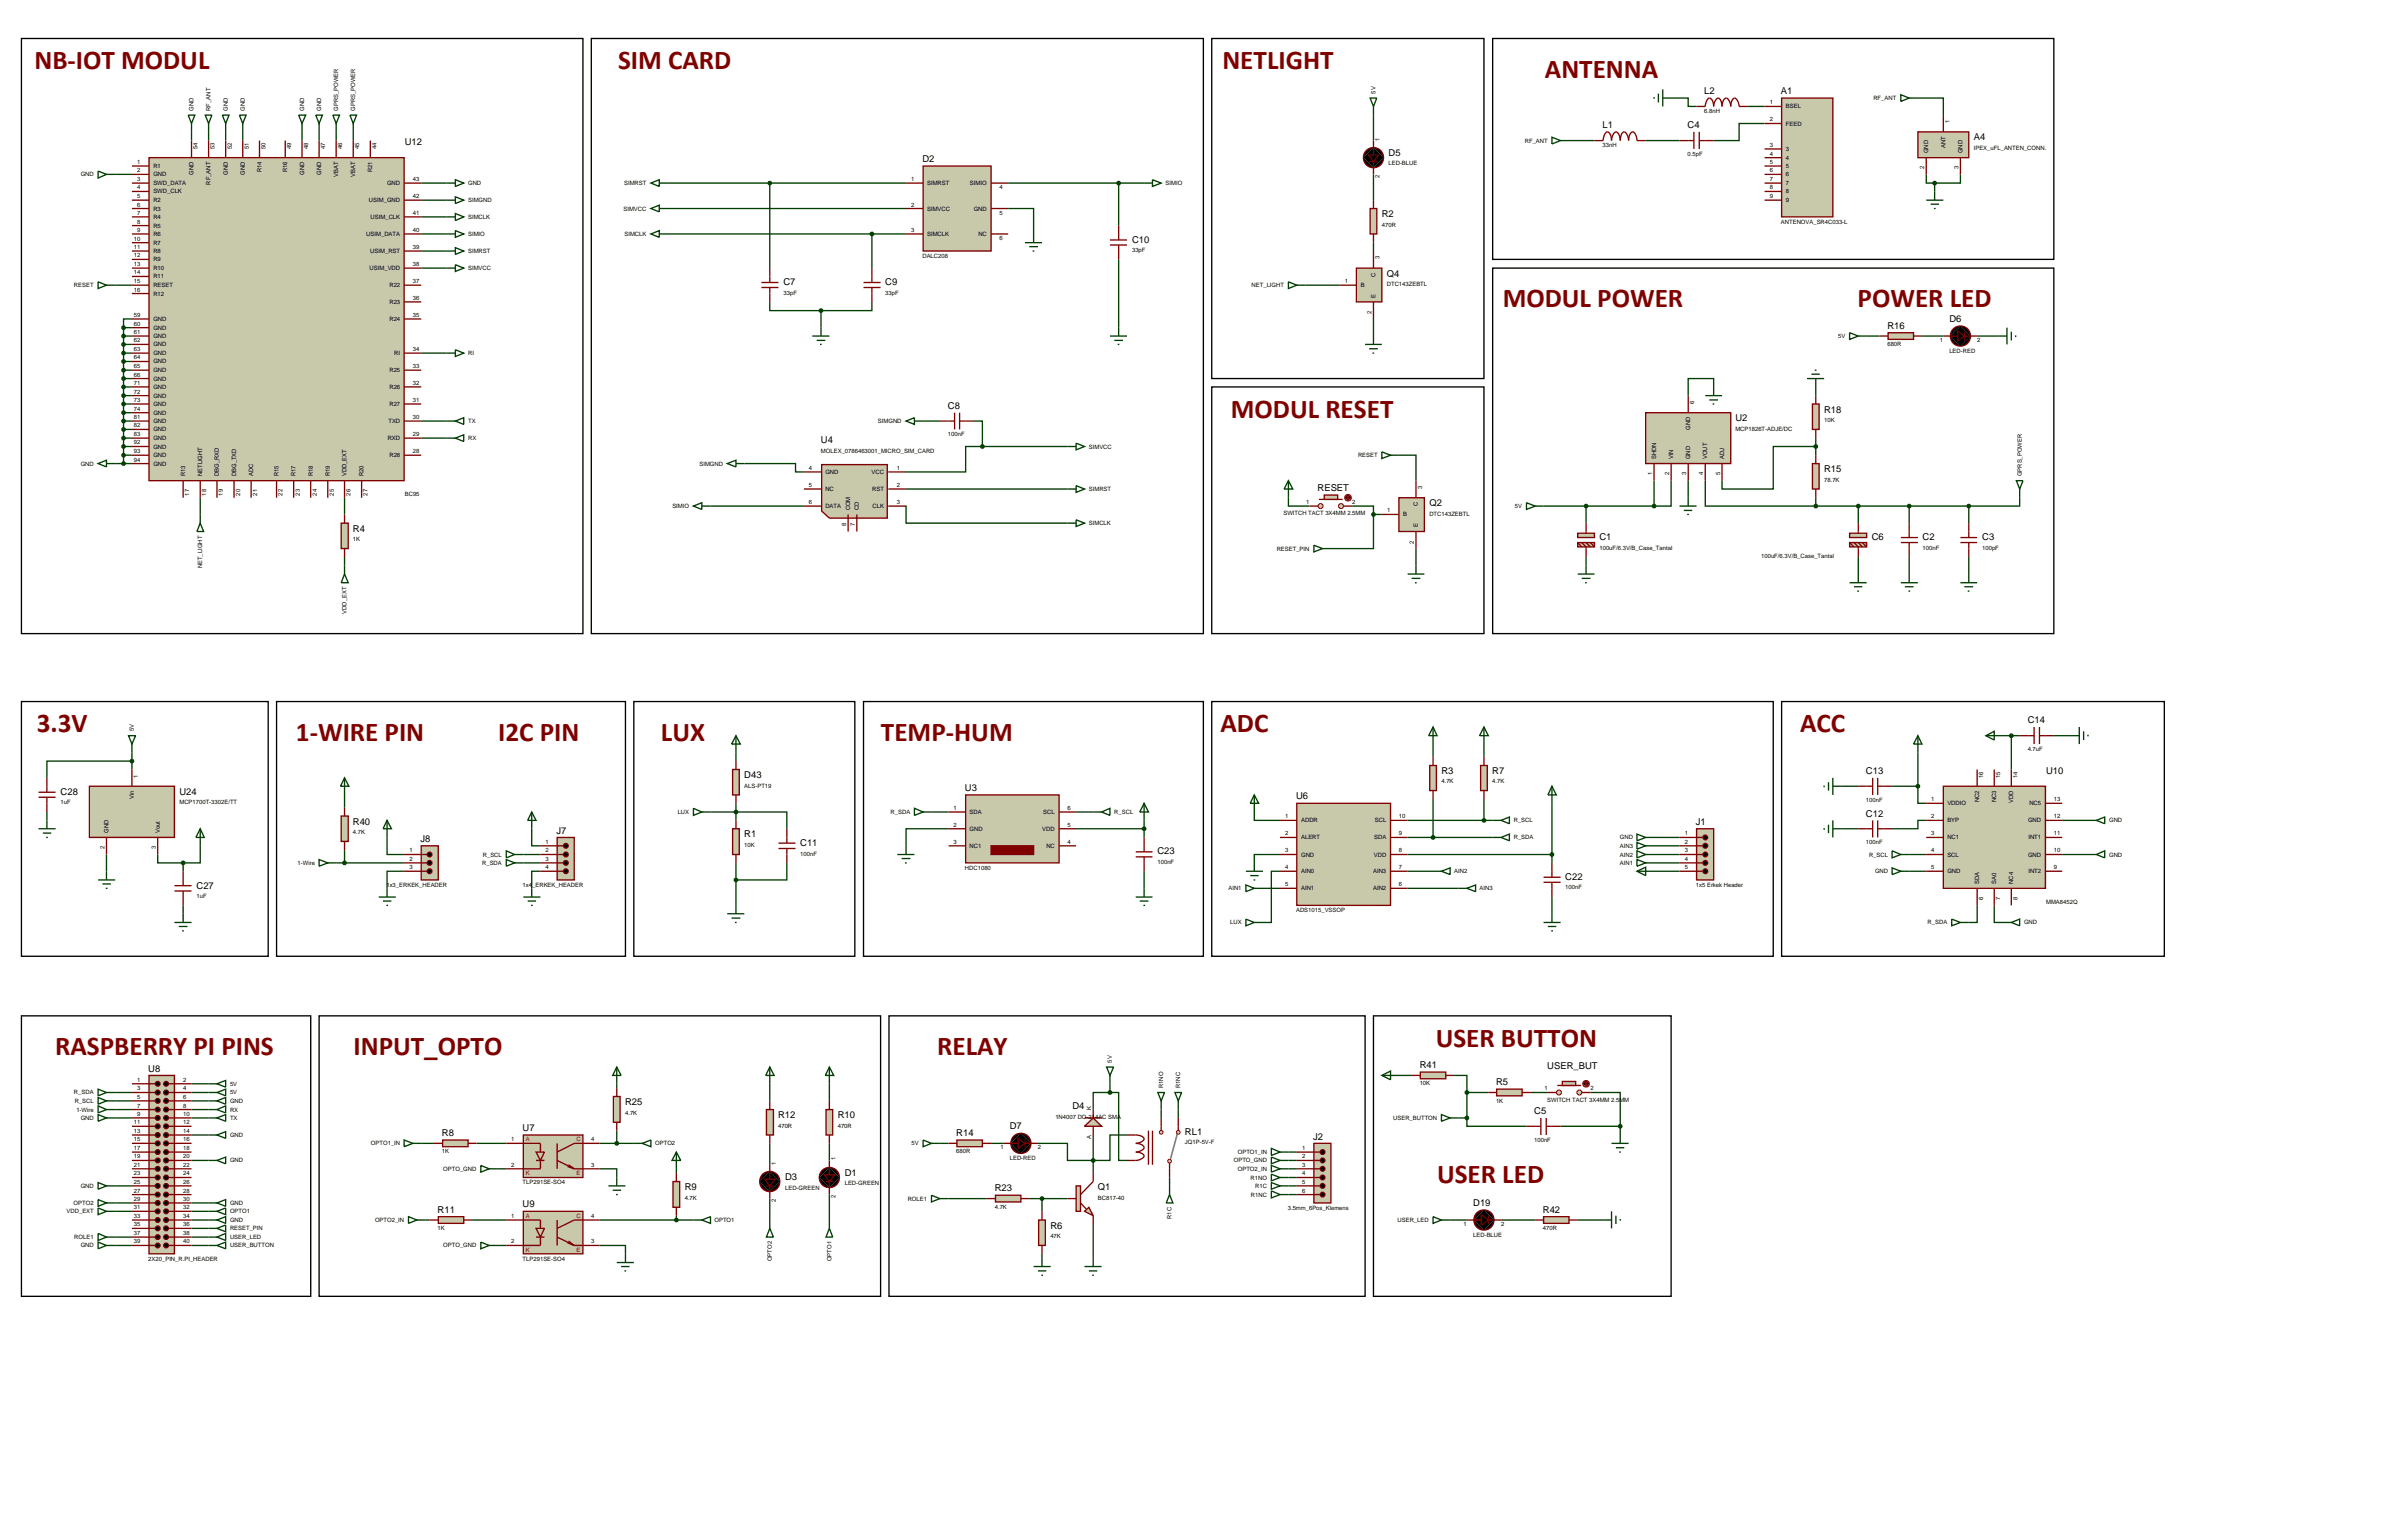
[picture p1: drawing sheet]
<svg xmlns="http://www.w3.org/2000/svg" width="714mm" height="460mm" viewBox="0 0 714 460" stroke-linecap="round" stroke-linejoin="round" font-family="sans-serif">
<defs><g id="words">
<g font-size="8.1" fill="#800000">
<text x="10.3" y="20.7">NB-IOT MODUL</text>
<text x="184.6" y="20.7">SIM CARD</text>
<text x="365.1" y="20.7">NETLIGHT</text>
<text x="461.4" y="23.3">ANTENNA</text>
<text x="448.8" y="91.8">MODUL POWER</text>
<text x="554.8" y="91.8">POWER LED</text>
<text x="367.6" y="124.9">MODUL RESET</text>
<text x="11" y="218.8">3.3V</text>
<text x="88.4" y="221.4">1-WIRE PIN</text>
<text x="148.8" y="221.4">I2C PIN</text>
<text x="197.4" y="221.4">LUX</text>
<text x="263.1" y="221.4">TEMP-HUM</text>
<text x="364.5" y="218.8">ADC</text>
<text x="537.6" y="218.8">ACC</text>
<text x="16.5" y="315.3">RASPBERRY PI PINS</text>
<text x="105.6" y="315.3">INPUT_OPTO</text>
<text x="279.9" y="315.3">RELAY</text>
<text x="428.8" y="312.7">USER BUTTON</text>
<text x="429.2" y="353.4">USER LED</text>
</g>
<g font-size="2.8">
<text x="509" y="28.2">L2</text>
<text x="531.9" y="28.2">A1</text>
<text x="478.6" y="38.3">L1</text>
<text x="504" y="38.3">C4</text>
<text x="589.5" y="42">A4</text>
<text x="120.9" y="43.4">U12</text>
<text x="414.7" y="46.6">D5</text>
<text x="275.5" y="48.5">D2</text>
<text x="412.7" y="64.9">R2</text>
<text x="338.1" y="72.5">C10</text>
<text x="414.2" y="82.7">Q4</text>
<text x="234" y="85.2">C7</text>
<text x="264.4" y="85.2">C9</text>
<text x="563.7" y="98.3">R16</text>
<text x="582.2" y="96.3">D6</text>
<text x="283.1" y="122.2">C8</text>
<text x="518.3" y="125.9">U2</text>
<text x="544.8" y="123.3">R18</text>
<text x="245.2" y="132.5">U4</text>
<text x="544.8" y="141.1">R15</text>
<text x="393.5" y="146.8">RESET</text>
<text x="426.9" y="151.3">Q2</text>
<text x="105.4" y="158.9">R4</text>
<text x="477.7" y="161.4">C1</text>
<text x="559" y="161.4">C6</text>
<text x="574.2" y="161.4">C2</text>
<text x="592" y="161.4">C3</text>
<text x="605.6" y="216.1">C14</text>
<text x="222.3" y="232.5">D43</text>
<text x="430.5" y="231.3">R3</text>
<text x="445.7" y="231.3">R7</text>
<text x="557.3" y="231.3">C13</text>
<text x="611.1" y="231.3">U10</text>
<text x="18.1" y="237.5">C28</text>
<text x="53.6" y="237.5">U24</text>
<text x="288.2" y="236.4">U3</text>
<text x="387.1" y="238.9">U6</text>
<text x="557.3" y="244">C12</text>
<text x="105.4" y="246.4">R40</text>
<text x="125.6" y="251.6">J8</text>
<text x="166.2" y="249.1">J7</text>
<text x="222.3" y="250.2">R1</text>
<text x="506.5" y="246.5">J1</text>
<text x="239" y="252.8">C11</text>
<text x="345.7" y="255.3">C23</text>
<text x="467.5" y="262.9">C22</text>
<text x="58.7" y="265.5">C27</text>
<text x="44.3" y="320.2">U8</text>
<text x="424" y="319.2">R41</text>
<text x="462.1" y="319.4">USER_BUT</text>
<text x="446.8" y="324.3">R5</text>
<text x="186.7" y="330.2">R25</text>
<text x="232.4" y="334">R12</text>
<text x="250.2" y="334">R10</text>
<text x="320.3" y="331.5">D4</text>
<text x="458.2" y="332.9">C5</text>
<text x="132" y="339.5">R8</text>
<text x="156.1" y="338">U7</text>
<text x="285.6" y="339.5">R14</text>
<text x="301.6" y="337.5">D7</text>
<text x="353.9" y="339.1">RL1</text>
<text x="392.2" y="340.5">J2</text>
<text x="234.5" y="352.6">D3</text>
<text x="252.3" y="351.3">D1</text>
<text x="204.5" y="355.6">R9</text>
<text x="297.1" y="356">R23</text>
<text x="327.9" y="355.6">Q1</text>
<text x="130.7" y="362.4">R11</text>
<text x="156.1" y="360.8">U9</text>
<text x="440" y="360.3">D19</text>
<text x="460.8" y="362.4">R42</text>
<text x="313.7" y="367.1">R6</text>
</g>
<g font-size="1.8">
<text x="410.8" y="28" transform="rotate(-90 410.8 28)">5V</text>
<text x="559.5" y="29.9">RF_ANT</text>
<text x="57.8" y="33.1" transform="rotate(-90 57.8 33.1)">GND</text>
<text x="62.9" y="33.1" transform="rotate(-90 62.9 33.1)">RF_ANT</text>
<text x="68" y="33.1" transform="rotate(-90 68 33.1)">GND</text>
<text x="73.1" y="33.1" transform="rotate(-90 73.1 33.1)">GND</text>
<text x="90.8" y="33.1" transform="rotate(-90 90.8 33.1)">GND</text>
<text x="95.9" y="33.1" transform="rotate(-90 95.9 33.1)">GND</text>
<text x="101" y="33.1" transform="rotate(-90 101 33.1)">GPRS_POWER</text>
<text x="106.1" y="33.1" transform="rotate(-90 106.1 33.1)">GPRS_POWER</text>
<text x="509" y="33.8">6.8nH</text>
<text x="528.6" y="31.2">1</text>
<text x="533.4" y="32.4">BSEL</text>
<text x="412" y="42" transform="rotate(-90 412 42)">1</text>
<text x="528.6" y="36.3">2</text>
<text x="533.4" y="37.5">FEED</text>
<text x="582.2" y="36.9" transform="rotate(-90 582.2 36.9)">1</text>
<text x="59" y="44.5" transform="rotate(-90 59 44.5)">54</text>
<text x="64.1" y="44.5" transform="rotate(-90 64.1 44.5)">53</text>
<text x="69.2" y="44.5" transform="rotate(-90 69.2 44.5)">52</text>
<text x="74.3" y="44.5" transform="rotate(-90 74.3 44.5)">51</text>
<text x="79.3" y="44.5" transform="rotate(-90 79.3 44.5)">50</text>
<text x="87" y="44.5" transform="rotate(-90 87 44.5)">49</text>
<text x="92" y="44.5" transform="rotate(-90 92 44.5)">48</text>
<text x="97.1" y="44.5" transform="rotate(-90 97.1 44.5)">47</text>
<text x="102.2" y="44.5" transform="rotate(-90 102.2 44.5)">46</text>
<text x="107.3" y="44.5" transform="rotate(-90 107.3 44.5)">45</text>
<text x="112.4" y="44.5" transform="rotate(-90 112.4 44.5)">44</text>
<text x="455.4" y="42.6">RF_ANT</text>
<text x="478.6" y="44">33nH</text>
<text x="504" y="46.5">0.5pF</text>
<text x="528.6" y="43.9">3</text>
<text x="528.6" y="46.5">4</text>
<text x="533.4" y="45.1">3</text>
<text x="533.4" y="47.7">4</text>
<text x="575.9" y="45.8" transform="rotate(-90 575.9 45.8)">GND</text>
<text x="581" y="44.2" transform="rotate(-90 581 44.2)">ANT</text>
<text x="586.1" y="45.8" transform="rotate(-90 586.1 45.8)">GND</text>
<text x="589.5" y="44.9">IPEX_uFL_ANTEN_CONN.</text>
<text x="24.1" y="52.7">GND</text>
<text x="41" y="49">1</text>
<text x="41" y="51.5">2</text>
<text x="45.8" y="50.2">R1</text>
<text x="45.8" y="52.7">GND</text>
<text x="57.8" y="52.2" transform="rotate(-90 57.8 52.2)">GND</text>
<text x="68" y="52.2" transform="rotate(-90 68 52.2)">GND</text>
<text x="73.1" y="52.2" transform="rotate(-90 73.1 52.2)">GND</text>
<text x="78.1" y="51.5" transform="rotate(-90 78.1 51.5)">R14</text>
<text x="85.8" y="51.5" transform="rotate(-90 85.8 51.5)">R16</text>
<text x="90.8" y="52.2" transform="rotate(-90 90.8 52.2)">GND</text>
<text x="95.9" y="52.2" transform="rotate(-90 95.9 52.2)">GND</text>
<text x="101" y="52.9" transform="rotate(-90 101 52.9)">VBAT</text>
<text x="106.1" y="52.9" transform="rotate(-90 106.1 52.9)">VBAT</text>
<text x="111.2" y="51.5" transform="rotate(-90 111.2 51.5)">R21</text>
<text x="412" y="53.1" transform="rotate(-90 412 53.1)">2</text>
<text x="414.7" y="49.4">LED-BLUE</text>
<text x="528.6" y="49">5</text>
<text x="528.6" y="51.5">6</text>
<text x="533.4" y="50.2">5</text>
<text x="533.4" y="52.7">6</text>
<text x="574.7" y="50.6" transform="rotate(-90 574.7 50.6)">2</text>
<text x="584.9" y="50.6" transform="rotate(-90 584.9 50.6)">3</text>
<text x="41" y="54.1">3</text>
<text x="41" y="56.6">4</text>
<text x="41" y="59.2">5</text>
<text x="45.8" y="55.3">SWD_DATA</text>
<text x="45.8" y="57.8">SWD_CLK</text>
<text x="62.9" y="55.2" transform="rotate(-90 62.9 55.2)">RF_ANT</text>
<text x="115.6" y="55.3">GND</text>
<text x="123.3" y="54.1">43</text>
<text x="123.3" y="59.2">42</text>
<text x="139.8" y="55.3">GND</text>
<text x="186.4" y="55.3">SIMRST</text>
<text x="272.1" y="54.1">1</text>
<text x="276.9" y="55.3">SIMRST</text>
<text x="289.7" y="55.3">SIMIO</text>
<text x="298.5" y="56.5">4</text>
<text x="348.1" y="55.3">SIMIO</text>
<text x="528.6" y="54.1">7</text>
<text x="528.6" y="56.6">8</text>
<text x="528.6" y="59.2">9</text>
<text x="533.4" y="55.3">7</text>
<text x="533.4" y="57.8">8</text>
<text x="41" y="61.7">6</text>
<text x="41" y="64.2">7</text>
<text x="45.8" y="60.4">R2</text>
<text x="45.8" y="62.9">R3</text>
<text x="45.8" y="65.4">R4</text>
<text x="110.2" y="60.4">USIM_GND</text>
<text x="110.7" y="65.4">USIM_CLK</text>
<text x="123.3" y="64.2">41</text>
<text x="139.8" y="65.4">SIMCLK</text>
<text x="139.8" y="60.4">SIMGND</text>
<text x="186.2" y="62.9">SIMVCC</text>
<text x="272.1" y="61.7">2</text>
<text x="276.9" y="62.9">SIMVCC</text>
<text x="290.8" y="62.9">GND</text>
<text x="298.5" y="64.1">5</text>
<text x="533.4" y="60.4">9</text>
<text x="40" y="71.9">10</text>
<text x="41" y="66.8">8</text>
<text x="41" y="69.3">9</text>
<text x="45.8" y="68">R5</text>
<text x="45.8" y="70.5">R6</text>
<text x="109.4" y="70.5">USIM_DATA</text>
<text x="123.3" y="69.3">40</text>
<text x="139.8" y="70.5">SIMIO</text>
<text x="186.5" y="70.5">SIMCLK</text>
<text x="272.1" y="69.3">3</text>
<text x="276.9" y="70.5">SIMCLK</text>
<text x="292.2" y="70.5">NC</text>
<text x="298.5" y="71.7">6</text>
<text x="412.7" y="67.7">470R</text>
<text x="531.9" y="66.9">ANTENOVA_SR4C033-L</text>
<text x="40" y="74.4">11</text>
<text x="40" y="76.9">12</text>
<text x="45.8" y="73.1">R7</text>
<text x="45.8" y="75.6">R8</text>
<text x="110.6" y="75.6">USIM_RST</text>
<text x="123.3" y="74.4">39</text>
<text x="139.8" y="75.6">SIMRST</text>
<text x="275.5" y="77">DALC208</text>
<text x="338.1" y="75.3">33pF</text>
<text x="412" y="77.5" transform="rotate(-90 412 77.5)">3</text>
<text x="40" y="79.5">13</text>
<text x="40" y="82">14</text>
<text x="45.8" y="78.1">R9</text>
<text x="45.8" y="80.7">R10</text>
<text x="45.8" y="83.2">R11</text>
<text x="110.4" y="80.7">USIM_VDD</text>
<text x="123.3" y="79.5">38</text>
<text x="139.8" y="80.7">SIMVCC</text>
<text x="410.8" y="82.7" transform="rotate(-90 410.8 82.7)">C</text>
<text x="22.1" y="85.8">RESET</text>
<text x="40" y="84.6">15</text>
<text x="40" y="87.1">16</text>
<text x="45.8" y="85.8">RESET</text>
<text x="45.8" y="88.3">R12</text>
<text x="116.3" y="85.8">R22</text>
<text x="123.3" y="84.6">37</text>
<text x="123.3" y="89.6">36</text>
<text x="234" y="88">33pF</text>
<text x="264.4" y="88">33pF</text>
<text x="373.8" y="85.8">NET_LIGHT</text>
<text x="401.6" y="84.6">1</text>
<text x="406.4" y="85.8">B</text>
<text x="410.8" y="89" transform="rotate(-90 410.8 89)">E</text>
<text x="414.2" y="85.5">DTC143ZEBTL</text>
<text x="40" y="94.7">59</text>
<text x="45.8" y="95.9">GND</text>
<text x="116.3" y="90.8">R23</text>
<text x="116.3" y="95.9">R24</text>
<text x="123.3" y="94.7">35</text>
<text x="409.6" y="93.8" transform="rotate(-90 409.6 93.8)">2</text>
<text x="40" y="97.3">60</text>
<text x="40" y="99.8">61</text>
<text x="45.8" y="98.5">GND</text>
<text x="45.8" y="101">GND</text>
<text x="549" y="101">5V</text>
<text x="40" y="102.3">62</text>
<text x="40" y="104.9">63</text>
<text x="40" y="107.4">64</text>
<text x="45.8" y="103.5">GND</text>
<text x="45.8" y="106.1">GND</text>
<text x="117.7" y="106.1">RI</text>
<text x="123.3" y="104.9">34</text>
<text x="139.8" y="106.1">RI</text>
<text x="563.7" y="103.4">680R</text>
<text x="579.4" y="102.2">1</text>
<text x="582.2" y="105.5">LED-RED</text>
<text x="590.5" y="102.2">2</text>
<text x="40" y="110">65</text>
<text x="40" y="112.5">66</text>
<text x="45.8" y="108.6">GND</text>
<text x="45.8" y="111.2">GND</text>
<text x="45.8" y="113.7">GND</text>
<text x="116.3" y="111.2">R25</text>
<text x="123.3" y="110">33</text>
<text x="40" y="115">71</text>
<text x="40" y="117.6">72</text>
<text x="45.8" y="116.2">GND</text>
<text x="45.8" y="118.8">GND</text>
<text x="116.3" y="116.2">R26</text>
<text x="123.3" y="115">32</text>
<text x="40" y="120.1">73</text>
<text x="40" y="122.7">74</text>
<text x="40" y="125.2">81</text>
<text x="45.8" y="121.3">GND</text>
<text x="45.8" y="123.9">GND</text>
<text x="116.3" y="121.3">R27</text>
<text x="123.3" y="120.1">31</text>
<text x="123.3" y="125.2">30</text>
<text x="506" y="120.7" transform="rotate(-90 506 120.7)">6</text>
<text x="40" y="127.7">82</text>
<text x="40" y="130.3">83</text>
<text x="45.8" y="126.4">GND</text>
<text x="45.8" y="128.9">GND</text>
<text x="45.8" y="131.5">GND</text>
<text x="115.8" y="131.5">RXD</text>
<text x="116" y="126.4">TXD</text>
<text x="123.3" y="130.3">29</text>
<text x="139.8" y="131.5">RX</text>
<text x="139.8" y="126.4">TX</text>
<text x="262.2" y="126.4">SIMGND</text>
<text x="283.1" y="130.4">100nF</text>
<text x="504.8" y="128.4" transform="rotate(-90 504.8 128.4)">GND</text>
<text x="518.3" y="128.7">MCP1826T-ADJE/DC</text>
<text x="544.8" y="126.1">10K</text>
<text x="40" y="132.8">92</text>
<text x="40" y="135.4">93</text>
<text x="40" y="137.9">94</text>
<text x="45.8" y="134">GND</text>
<text x="45.8" y="136.6">GND</text>
<text x="116.3" y="136.6">R28</text>
<text x="123.3" y="135.4">28</text>
<text x="245.2" y="135.3">MOLEX_0786463001_MICRO_SIM_CARD</text>
<text x="325.2" y="134">SIMVCC</text>
<text x="405.6" y="136.6">RESET</text>
<text x="494.6" y="137.2" transform="rotate(-90 494.6 137.2)">SHDN</text>
<text x="499.7" y="137.2" transform="rotate(-90 499.7 137.2)">VIN</text>
<text x="504.8" y="137.2" transform="rotate(-90 504.8 137.2)">GND</text>
<text x="509.9" y="137.2" transform="rotate(-90 509.9 137.2)">VOUT</text>
<text x="514.9" y="137.2" transform="rotate(-90 514.9 137.2)">ADJ</text>
<text x="24.1" y="139.1">GND</text>
<text x="45.8" y="139.1">GND</text>
<text x="55.3" y="142.3" transform="rotate(-90 55.3 142.3)">R13</text>
<text x="60.4" y="142.3" transform="rotate(-90 60.4 142.3)">NETLIGHT</text>
<text x="65.4" y="142.3" transform="rotate(-90 65.4 142.3)">DBG_RXD</text>
<text x="70.5" y="142.3" transform="rotate(-90 70.5 142.3)">DBG_TXD</text>
<text x="75.6" y="142.3" transform="rotate(-90 75.6 142.3)">ADC</text>
<text x="83.2" y="142.3" transform="rotate(-90 83.2 142.3)">R15</text>
<text x="88.3" y="142.3" transform="rotate(-90 88.3 142.3)">R17</text>
<text x="93.4" y="142.3" transform="rotate(-90 93.4 142.3)">R18</text>
<text x="98.5" y="142.3" transform="rotate(-90 98.5 142.3)">R19</text>
<text x="103.5" y="142.3" transform="rotate(-90 103.5 142.3)">VDD_EXT</text>
<text x="108.6" y="142.3" transform="rotate(-90 108.6 142.3)">R20</text>
<text x="208.9" y="139.1">SIMGND</text>
<text x="241.6" y="140.4">4</text>
<text x="246.5" y="141.6">GND</text>
<text x="260.3" y="141.6">VCC</text>
<text x="267.8" y="140.4">1</text>
<text x="493.4" y="142" transform="rotate(-90 493.4 142)">1</text>
<text x="498.5" y="142" transform="rotate(-90 498.5 142)">2</text>
<text x="503.6" y="142" transform="rotate(-90 503.6 142)">3</text>
<text x="508.7" y="142" transform="rotate(-90 508.7 142)">4</text>
<text x="513.7" y="142" transform="rotate(-90 513.7 142)">5</text>
<text x="544.8" y="143.9">78.7K</text>
<text x="603.8" y="142.3" transform="rotate(-90 603.8 142.3)">GPRS_POWER</text>
<text x="56.5" y="148.1" transform="rotate(-90 56.5 148.1)">17</text>
<text x="61.6" y="148.1" transform="rotate(-90 61.6 148.1)">18</text>
<text x="66.6" y="148.1" transform="rotate(-90 66.6 148.1)">19</text>
<text x="71.7" y="148.1" transform="rotate(-90 71.7 148.1)">20</text>
<text x="76.8" y="148.1" transform="rotate(-90 76.8 148.1)">21</text>
<text x="84.4" y="148.1" transform="rotate(-90 84.4 148.1)">22</text>
<text x="89.5" y="148.1" transform="rotate(-90 89.5 148.1)">23</text>
<text x="94.6" y="148.1" transform="rotate(-90 94.6 148.1)">24</text>
<text x="99.7" y="148.1" transform="rotate(-90 99.7 148.1)">25</text>
<text x="104.7" y="148.1" transform="rotate(-90 104.7 148.1)">26</text>
<text x="109.8" y="148.1" transform="rotate(-90 109.8 148.1)">27</text>
<text x="120.9" y="148.1">BC95</text>
<text x="241.6" y="145.5">5</text>
<text x="246.5" y="146.7">NC</text>
<text x="260.5" y="146.7">RST</text>
<text x="267.8" y="145.5">2</text>
<text x="325.2" y="146.7">SIMRST</text>
<text x="424.7" y="146.1" transform="rotate(-90 424.7 146.1)">3</text>
<text x="200.8" y="151.8">SIMIO</text>
<text x="241.6" y="150.6">6</text>
<text x="246.5" y="151.8">DATA</text>
<text x="253.9" y="152.5" transform="rotate(-90 253.9 152.5)">COM</text>
<text x="256.5" y="152.5" transform="rotate(-90 256.5 152.5)">CD</text>
<text x="260.6" y="151.8">CLK</text>
<text x="267.8" y="150.6">3</text>
<text x="383.3" y="154">SWITCH TACT 3X4MM 2.5MM</text>
<text x="390.1" y="150.6">1</text>
<text x="403.8" y="150.6">2</text>
<text x="414.3" y="153.1">1</text>
<text x="419.1" y="154.3">B</text>
<text x="423.5" y="151.2" transform="rotate(-90 423.5 151.2)">C</text>
<text x="426.9" y="154.1">DTC143ZEBTL</text>
<text x="452.4" y="151.8">5V</text>
<text x="105.4" y="161.7">1K</text>
<text x="252.7" y="157.3" transform="rotate(-90 252.7 157.3)">8</text>
<text x="255.3" y="157.3" transform="rotate(-90 255.3 157.3)">7</text>
<text x="325.2" y="156.9">SIMCLK</text>
<text x="423.5" y="157.6" transform="rotate(-90 423.5 157.6)">E</text>
<text x="381.3" y="164.5">RESET_PIN</text>
<text x="422.3" y="162.4" transform="rotate(-90 422.3 162.4)">2</text>
<text x="477.7" y="164.2">100uF/6.3V/B_Case_Tantal</text>
<text x="526" y="166.8">100uF/6.3V/B_Case_Tantal</text>
<text x="574.2" y="164.2">100nF</text>
<text x="592" y="164.2">100pF</text>
<text x="60.4" y="169.8" transform="rotate(-90 60.4 169.8)">NET_LIGHT</text>
<text x="103.5" y="183.4" transform="rotate(-90 103.5 183.4)">VDD_EXT</text>
<text x="40" y="218.5" transform="rotate(-90 40 218.5)">5V</text>
<text x="605.6" y="224.3">4.7uF</text>
<text x="41.2" y="232.4" transform="rotate(-90 41.2 232.4)">1</text>
<text x="430.5" y="234">4.7K</text>
<text x="445.7" y="234">4.7K</text>
<text x="592.3" y="232.4" transform="rotate(-90 592.3 232.4)">16</text>
<text x="597.4" y="232.4" transform="rotate(-90 597.4 232.4)">15</text>
<text x="602.5" y="232.4" transform="rotate(-90 602.5 232.4)">14</text>
<text x="40" y="238.7" transform="rotate(-90 40 238.7)">Vin</text>
<text x="222.3" y="235.3">ALS-PT19</text>
<text x="557.3" y="239.5">100nF</text>
<text x="576.8" y="239.4">1</text>
<text x="591.1" y="239.7" transform="rotate(-90 591.1 239.7)">NC2</text>
<text x="596.2" y="239.7" transform="rotate(-90 596.2 239.7)">NC3</text>
<text x="601.3" y="239.9" transform="rotate(-90 601.3 239.9)">VDD</text>
<text x="613.4" y="239.4">13</text>
<text x="18.1" y="240.3">1uF</text>
<text x="53.6" y="240.3">MCP1700T-3302E/TT</text>
<text x="202.4" y="243.2">LUX</text>
<text x="266" y="243.2">R_SDA</text>
<text x="284.8" y="242">1</text>
<text x="289.6" y="243.2">SDA</text>
<text x="311.6" y="243.2">SCL</text>
<text x="318.8" y="242">6</text>
<text x="332.8" y="243.2">R_SCL</text>
<text x="383.8" y="244.5">1</text>
<text x="388.6" y="245.7">ADDR</text>
<text x="410.6" y="245.7">SCL</text>
<text x="417.8" y="244.5">10</text>
<text x="452.1" y="245.7">R_SCL</text>
<text x="576.8" y="244.5">2</text>
<text x="581.6" y="240.6">VDDIO</text>
<text x="581.6" y="245.7">BYP</text>
<text x="605.7" y="245.7">GND</text>
<text x="606.1" y="240.6">NC5</text>
<text x="613.4" y="244.5">12</text>
<text x="629.9" y="245.7">GND</text>
<text x="32.4" y="248.9" transform="rotate(-90 32.4 248.9)">GND</text>
<text x="47.7" y="248.9" transform="rotate(-90 47.7 248.9)">Vout</text>
<text x="105.4" y="249.2">4.7K</text>
<text x="284.8" y="247">2</text>
<text x="289.6" y="248.2">GND</text>
<text x="311.3" y="248.2">VDD</text>
<text x="318.8" y="247">5</text>
<text x="383.8" y="249.6">2</text>
<text x="388.6" y="250.8">ALERT</text>
<text x="410.4" y="250.8">SDA</text>
<text x="417.8" y="249.6">9</text>
<text x="452.1" y="250.8">R_SDA</text>
<text x="483.8" y="250.8">GND</text>
<text x="503.2" y="249.6">1</text>
<text x="576.8" y="249.6">3</text>
<text x="581.6" y="250.8">NC1</text>
<text x="605.8" y="250.8">INT1</text>
<text x="613.4" y="249.6">11</text>
<text x="31.2" y="253.7" transform="rotate(-90 31.2 253.7)">2</text>
<text x="46.5" y="253.7" transform="rotate(-90 46.5 253.7)">3</text>
<text x="122.3" y="254.7">1</text>
<text x="122.3" y="257.2">2</text>
<text x="144.2" y="255.9">R_SCL</text>
<text x="162.9" y="252.1">1</text>
<text x="162.9" y="254.7">2</text>
<text x="162.9" y="257.2">3</text>
<text x="222.3" y="253">10K</text>
<text x="239" y="255.6">100nF</text>
<text x="284.8" y="252.1">3</text>
<text x="289.6" y="253.3">NC1</text>
<text x="312.5" y="253.3">NC</text>
<text x="318.8" y="252.1">4</text>
<text x="383.8" y="254.7">3</text>
<text x="388.6" y="255.9">GND</text>
<text x="410.3" y="255.9">VDD</text>
<text x="417.8" y="254.7">8</text>
<text x="483.8" y="253.3">AIN3</text>
<text x="483.8" y="255.9">AIN2</text>
<text x="503.2" y="252.1">2</text>
<text x="503.2" y="254.7">3</text>
<text x="503.2" y="257.2">4</text>
<text x="557.3" y="252.2">100nF</text>
<text x="558.2" y="255.9">R_SCL</text>
<text x="576.8" y="254.7">4</text>
<text x="581.6" y="255.9">SCL</text>
<text x="605.7" y="255.9">GND</text>
<text x="613.4" y="254.7">10</text>
<text x="629.9" y="255.9">GND</text>
<text x="88.9" y="258.4">1-Wire</text>
<text x="122.3" y="259.7">3</text>
<text x="144" y="258.4">R_SDA</text>
<text x="162.9" y="259.7">4</text>
<text x="288.2" y="259.8">HDC1080</text>
<text x="345.7" y="258.1">100nF</text>
<text x="383.8" y="259.7">4</text>
<text x="388.6" y="260.9">AIN0</text>
<text x="410.1" y="260.9">AIN3</text>
<text x="417.8" y="259.7">7</text>
<text x="434.3" y="260.9">AIN2</text>
<text x="483.8" y="258.4">AIN1</text>
<text x="503.2" y="259.7">5</text>
<text x="560" y="260.9">GND</text>
<text x="576.8" y="259.7">5</text>
<text x="581.6" y="260.9">GND</text>
<text x="605.8" y="260.9">INT2</text>
<text x="613.4" y="259.7">9</text>
<text x="58.7" y="268.3">1uF</text>
<text x="115.4" y="264.9">1x3_ERKEK_HEADER</text>
<text x="156.1" y="264.9">1x4_ERKEK_HEADER</text>
<text x="366.9" y="266">AIN1</text>
<text x="383.8" y="264.8">5</text>
<text x="388.6" y="266">AIN1</text>
<text x="410.1" y="266">AIN2</text>
<text x="417.8" y="264.8">6</text>
<text x="441.9" y="266">AIN3</text>
<text x="467.5" y="265.7">100nF</text>
<text x="506.5" y="264.9">1x5 Erkek Header</text>
<text x="591.1" y="264.1" transform="rotate(-90 591.1 264.1)">SDA</text>
<text x="592.3" y="269" transform="rotate(-90 592.3 269)">6</text>
<text x="596.2" y="264.1" transform="rotate(-90 596.2 264.1)">SA0</text>
<text x="597.4" y="269" transform="rotate(-90 597.4 269)">7</text>
<text x="601.3" y="264.1" transform="rotate(-90 601.3 264.1)">NC4</text>
<text x="602.5" y="269" transform="rotate(-90 602.5 269)">8</text>
<text x="611.1" y="270">MMA8452Q</text>
<text x="387.1" y="272.5">ADS1015_VSSOP</text>
<text x="367.4" y="276.2">LUX</text>
<text x="575.7" y="276.2">R_SDA</text>
<text x="604.5" y="276.2">GND</text>
<text x="332.1" y="317.5" transform="rotate(-90 332.1 317.5)">5V</text>
<text x="41" y="323.2">1</text>
<text x="54.7" y="323.2">2</text>
<text x="22.1" y="327">R_SDA</text>
<text x="22.3" y="329.5">R_SCL</text>
<text x="41" y="325.8">3</text>
<text x="41" y="328.3">5</text>
<text x="54.7" y="325.8">4</text>
<text x="54.7" y="328.3">6</text>
<text x="68.7" y="324.4">5V</text>
<text x="68.7" y="327">5V</text>
<text x="68.7" y="329.5">GND</text>
<text x="347.4" y="325.1" transform="rotate(-90 347.4 325.1)">R1NO</text>
<text x="352.5" y="325.1" transform="rotate(-90 352.5 325.1)">R1NC</text>
<text x="424" y="324.3">10K</text>
<text x="446.8" y="329.4">1K</text>
<text x="461.3" y="325.8">1</text>
<text x="462.1" y="329.1">SWITCH TACT 3X4MM 2.5MM</text>
<text x="475" y="325.8">2</text>
<text x="22.8" y="332.1">1-Wire</text>
<text x="24.1" y="334.6">GND</text>
<text x="40" y="335.9">11</text>
<text x="41" y="330.9">7</text>
<text x="41" y="333.4">9</text>
<text x="54.7" y="330.9">8</text>
<text x="54.7" y="333.4">10</text>
<text x="54.7" y="335.9">12</text>
<text x="68.7" y="334.6">TX</text>
<text x="68.7" y="332.1">RX</text>
<text x="186.7" y="333">4.7K</text>
<text x="315.2" y="334.3">1N4007 DO-214AC SMA</text>
<text x="325.9" y="331.5" transform="rotate(-90 325.9 331.5)">K</text>
<text x="416.1" y="334.6">USER_BUTTON</text>
<text x="40" y="338.5">13</text>
<text x="40" y="341">15</text>
<text x="54.7" y="338.5">14</text>
<text x="54.7" y="341">16</text>
<text x="68.7" y="339.7">GND</text>
<text x="152.7" y="341">1</text>
<text x="176.6" y="341">4</text>
<text x="232.4" y="336.9">470R</text>
<text x="250.2" y="336.9">470R</text>
<text x="325.9" y="340.3" transform="rotate(-90 325.9 340.3)">A</text>
<text x="353.9" y="341.9">JQ1P-5V-F</text>
<text x="458.2" y="341.1">100nF</text>
<text x="40" y="343.6">17</text>
<text x="40" y="346.1">19</text>
<text x="54.7" y="343.6">18</text>
<text x="54.7" y="346.1">20</text>
<text x="68.7" y="347.3">GND</text>
<text x="110.8" y="342.2">OPTO1_IN</text>
<text x="132" y="344.6">1K</text>
<text x="195.7" y="342.2">OPTO2</text>
<text x="231.7" y="348" transform="rotate(-90 231.7 348)">1</text>
<text x="249.5" y="346.7" transform="rotate(-90 249.5 346.7)">1</text>
<text x="272.2" y="342.2">5V</text>
<text x="285.6" y="344.6">680R</text>
<text x="298.8" y="343.4">1</text>
<text x="301.6" y="346.7">LED-RED</text>
<text x="310" y="343.4">2</text>
<text x="368.5" y="347.3">OPTO_GND</text>
<text x="369.7" y="344.8">OPTO1_IN</text>
<text x="388.9" y="343.6">1</text>
<text x="388.9" y="346.1">2</text>
<text x="40" y="348.6">21</text>
<text x="40" y="351.2">23</text>
<text x="40" y="353.7">25</text>
<text x="54.7" y="348.6">22</text>
<text x="54.7" y="351.2">24</text>
<text x="54.7" y="353.7">26</text>
<text x="132.4" y="349.8">OPTO_GND</text>
<text x="152.7" y="348.6">2</text>
<text x="156.1" y="353.8">TLP291SE-SO4</text>
<text x="176.6" y="348.6">3</text>
<text x="369.7" y="349.8">OPTO2_IN</text>
<text x="373.5" y="352.4">R1NO</text>
<text x="388.9" y="348.6">3</text>
<text x="388.9" y="351.2">4</text>
<text x="388.9" y="353.7">5</text>
<text x="22" y="360">OPTO2</text>
<text x="24.1" y="354.9">GND</text>
<text x="40" y="356.3">27</text>
<text x="40" y="358.8">29</text>
<text x="54.7" y="356.3">28</text>
<text x="54.7" y="358.8">30</text>
<text x="68.7" y="360">GND</text>
<text x="204.5" y="358.4">4.7K</text>
<text x="231.7" y="359.1" transform="rotate(-90 231.7 359.1)">2</text>
<text x="234.5" y="355.4">LED-GREEN</text>
<text x="249.5" y="357.9" transform="rotate(-90 249.5 357.9)">2</text>
<text x="252.3" y="354.1">LED-GREEN</text>
<text x="271.1" y="358.7">ROLE1</text>
<text x="327.9" y="358.4">BC817-40</text>
<text x="373.6" y="357.5">R1NC</text>
<text x="374.9" y="354.9">R1C</text>
<text x="388.9" y="356.3">6</text>
<text x="19.9" y="362.5">VDD_EXT</text>
<text x="40" y="361.3">31</text>
<text x="40" y="363.9">33</text>
<text x="54.7" y="361.3">32</text>
<text x="54.7" y="363.9">34</text>
<text x="68.7" y="365.1">GND</text>
<text x="68.7" y="362.5">OPTO1</text>
<text x="112" y="365.1">OPTO2_IN</text>
<text x="152.7" y="363.9">1</text>
<text x="176.6" y="363.9">4</text>
<text x="213.4" y="365.1">OPTO1</text>
<text x="297.1" y="361.1">4.7K</text>
<text x="349.9" y="364.2" transform="rotate(-90 349.9 364.2)">R1C</text>
<text x="384.6" y="361.4">3.5mm_6Pos_Klemens</text>
<text x="417.4" y="365.1">USER_LED</text>
<text x="22.2" y="370.2">ROLE1</text>
<text x="40" y="366.4">35</text>
<text x="40" y="369">37</text>
<text x="40" y="371.5">39</text>
<text x="54.7" y="366.4">36</text>
<text x="54.7" y="369">38</text>
<text x="54.7" y="371.5">40</text>
<text x="68.7" y="367.6">RESET_PIN</text>
<text x="68.7" y="370.2">USER_LED</text>
<text x="130.7" y="367.5">1K</text>
<text x="152.7" y="371.5">2</text>
<text x="176.6" y="371.5">3</text>
<text x="313.7" y="369.9">47K</text>
<text x="437.1" y="366.3">1</text>
<text x="440" y="369.5">LED-BLUE</text>
<text x="448.3" y="366.3">2</text>
<text x="460.8" y="367.5">470R</text>
<text x="24.1" y="372.7">GND</text>
<text x="44.3" y="376.6">2X20_PIN_R.PI_HEADER</text>
<text x="68.7" y="372.7">USER_BUTTON</text>
<text x="132.4" y="372.7">OPTO_GND</text>
<text x="156.1" y="376.6">TLP291SE-SO4</text>
<text x="230.5" y="376.8" transform="rotate(-90 230.5 376.8)">OPTO2</text>
<text x="248.3" y="376.8" transform="rotate(-90 248.3 376.8)">OPTO1</text>
</g>
<g font-size="1.8" fill="#800000">
<text x="157" y="340.9">A</text>
<text x="172.2" y="340.9">C</text>
<text x="157" y="351.1">K</text>
<text x="172.2" y="351.1">E</text>
<text x="157" y="363.8">A</text>
<text x="172.2" y="363.8">C</text>
<text x="157" y="374">K</text>
<text x="172.2" y="374">E</text>
</g>
</g></defs>
<g fill="none" stroke="#004000" stroke-width=".4">
<path d="M57.2 39.4v2.6M62.3 39.4v2.6M67.4 39.4v2.6M72.5 39.4v2.6M90.2 39.4v2.6M95.3 39.4v2.6M100.4 39.4v2.6M105.5 39.4v2.6M410.2 34.4v7.6M499.1 29.3h5.1v2.5h2.5M522 31.8h5M527 36.9h-7.6v5.1h-7.6"/>
<path d="M572.8 29.3h7.6v5.1M34.4 52.1h5M125.8 54.7h7.6M125.8 59.8h7.6M199.5 54.7h71.1M229.9 54.7v25.4M301.1 54.7h40.6M334.1 54.7v12.7M410.2 52.1v7.7M468.6 42h7.6M491.5 42h10.1M575.3 52.1v2.6h2.5"/>
<path d="M577.8 54.7v2.5M585.5 52.1v2.6h-7.7M125.8 69.9h7.6M125.8 64.8h7.6M125.8 75h7.6M199.5 62.3h71.1M199.5 69.9h71.1M260.4 69.9v10.2M301.1 62.3h7.6v7.6M334.1 77.5v20.4M410.2 72.5v2.5M34.4 85.2h5"/>
<path d="M36.9 97.9h2.5M36.9 97.9v40.6M39.4 95.3h-2.5v2.6M125.8 80.1h7.6M229.9 90.2v2.6h15.3M245.2 92.8v5.1M260.4 90.2v2.6h-15.2M389.9 85.2h10.1M410.2 95.3v5.1M36.9 100.4h2.5M36.9 105.5h2.5M36.9 102.9h2.5"/>
<path d="M36.9 108h2.5M36.9 110.6h2.5M36.9 113.1h2.5M36.9 115.6h2.5M36.9 118.2h2.5M125.8 105.5h7.6M511.8 115.6v-2.5h-7.6v5.1M542.3 115.6v2.6M557.5 100.4h3.8M574 100.4h6.4M590.5 100.4h6.4M34.4 138.5h5"/>
<path d="M36.9 125.8h2.5M36.9 133.4h2.5M36.9 130.9h2.5M36.9 120.7h2.5M36.9 123.3h2.5M36.9 128.3h2.5M36.9 136h2.5M125.8 125.8h7.6M125.8 130.9h7.6M222.3 138.5h15.3v2.5h2.5M275.7 125.8h5M290.9 125.8h2.5v7.6"/>
<path d="M293.4 133.4h-5v7.6h-18.1M293.4 133.4h25.4M417.8 136h5.1v7.6M542.3 133.4h-12.7v12.7h-15.3v-2.5M542.3 130.9v5.1M59.8 148.7v5M102.9 148.7v5M212.2 151.2h27.9M270.3 151.2h.3v5.1h48.2M270.3 146.1h48.5M384.8 148.7v2.5h6.3M403.8 151.2h6.4v2.5"/>
<path d="M410.2 153.7v10.2h-12.7M410.2 153.7h2.5M461 151.2h33M473.7 151.2v5.1M494 143.6v7.6M499.1 143.6v7.6h-5.1M504.2 143.6v5.1M509.3 143.6v7.6h33M542.3 151.2h45.7M542.3 148.7v2.5M555 151.2v5.1M570.2 151.2v5.1"/>
<path d="M588 151.2v5.1M603.2 148.7v2.5h-15.2M102.9 166.4v2.6M422.9 163.9v5.1M473.7 166.4v2.6M555 166.4v5.1M570.2 166.4v5.1M588 166.4v5.1M598.2 219.8h5M600.7 219.8v10.1M613.4 219.8h5.1M39.4 227.4h-25.4v5"/>
<path d="M39.4 224.9v5M102.9 237.5v3.8M219.8 224.9v2.5M428 222.3v3.8M428 238.7v11.5M443.2 222.3v3.8M443.2 238.7v6.4M549.9 234.9h5.1M565.1 234.9h7.7M572.8 234.9v5.1h2.5M572.8 224.9v10M14 242.6v2.5"/>
<path d="M31.8 255.3v5M47.1 255.3v2.5h7.6M54.7 257.8v2.5M59.8 252.7v5.1h-5.1M100.4 257.8h20.3M102.9 254v3.8M115.6 250.2v5.1h5.1M156.3 255.3h5.1M156.3 257.8h5.1M158.8 247.6v5.1h2.6M212.2 242.6h22.8v5M219.8 240v5.1"/>
<path d="M219.8 257.8v12.7M235 257.8v5.1h-15.2M278.2 242.6h5.1M283.3 247.6h-12.7v5.1M321.4 242.6h5.1M321.4 247.6h20.3M341.7 245.1v5.1M374.6 242.6v2.5h7.7M382.3 255.3h-7.7v2.5M420.4 245.1h25.4M420.4 250.2h25.4M420.4 255.3h43.1"/>
<path d="M463.5 240v17.8M494 250.2h7.6M494 255.3h7.6M494 252.7h7.6M494 257.8h7.6M549.9 247.6h5.1M570.2 255.3h5.1M575.3 245.1h-2.5v2.5h-7.7M615.9 245.1h7.7M615.9 255.3h7.7M54.7 270.5v2.5M120.7 260.3h-5.1v5.1"/>
<path d="M161.4 260.3h-2.6v5.1M341.7 260.3v5.1M377.2 265.4h5.1M382.3 260.3h-2.6v15.3h-2.5M420.4 265.4h15.2M420.4 260.3h7.6M463.5 268v5M494 260.3h7.6M570.2 260.3h5.1M590.5 270.5v5.1h-2.5M595.6 270.5v5.1h2.6M34.4 326.4h5"/>
<path d="M34.4 328.9h5M34.4 334h5M34.4 331.5h5M57.2 323.8h5.1M57.2 326.4h5.1M57.2 328.9h5.1M57.2 334h5.1M57.2 339.1h5.1M57.2 331.5h5.1M184.2 323.8v1.3M184.2 337.8v3.8M229.9 323.8v5.1"/>
<path d="M247.7 323.8v5.1M326.5 339.1v11.4M331.5 326.4h-5v5.1M331.5 326.4h2.6v20.3h2.5M331.5 323.8v2.6M336.6 339.1h-5.1v7.6h-12.7v-5.1h-8.8M346.8 331.5v2.5M351.9 331.5v2.5M417.8 321.3h3.8M434.3 321.3h3.8v5.1M435.6 334h2.5M438.1 334v2.5h17.8"/>
<path d="M438.1 326.4h6.4M438.1 326.4v7.6M457.2 326.4h5.1M466.1 336.5h17.8M475 326.4h8.9v10.1M483.9 336.5v2.6M34.4 354.3h5M34.4 359.4h5M57.2 346.7h5.1M57.2 359.4h5.1M125.8 341.6h3.8M142.3 341.6h8.9"/>
<path d="M148.7 349.2h2.5M179.1 349.2h5.1v2.6M179.1 341.6h10.2M202 349.2v1.3M229.9 341.6v6.4M229.9 358.1v6.4M247.7 341.6v5.1M247.7 356.9v7.6M280.7 341.6h2.6M283.3 358.1h11.4M296 341.6h3.8M307.4 358.1h11.4"/>
<path d="M311.2 358.1v3.8M349.3 351.8v2.5M384.8 346.7h2.5M384.8 354.3h2.5M384.8 356.9h2.5M384.8 351.8h2.5M384.8 349.2h2.5M384.8 344.2h2.5M34.4 372.1h5M34.4 369.6h5M34.4 361.9h5M57.2 364.5h5.1"/>
<path d="M57.2 372.1h5.1M57.2 367h5.1M57.2 369.6h5.1M57.2 361.9h5.1M127.1 364.5h1.2M141 364.5h10.2M148.7 372.1h2.5M179.1 372.1h7.7v2.5M179.1 364.5h28M202 363.2v1.3M311.2 374.6v1.3M326.5 365.7v10.2"/>
<path d="M433.1 364.5h5M448.3 364.5h10.2M471.2 364.5h7.6"/>
</g>
<path d="M275.7 49.6h20.3v25.4h-20.3z" fill="#c8c8aa" stroke="#800000" stroke-width=".4"/>
<g fill="none" stroke="#800000" stroke-width=".4">
<path d="M270.6 54.7h5.1M296 54.7h5.1M270.6 62.3h5.1M270.6 69.9h5.1M296 62.3h5.1M296 69.9h5.1M227.4 84.4h5.1M227.4 85.9h5.1M229.9 80.1v4.3M229.9 85.9v4.3M257.9 84.4h5.1M257.9 85.9h5.1"/>
<path d="M260.4 80.1v4.3M260.4 85.9v4.3M280.7 125.8h4.4M285.1 123.3v5M286.6 123.3v5M286.6 125.8h4.3"/>
</g>
<path d="M194.4 54.7l2.5-1v2zM196.9 54.7h2.6M341.7 54.7h2.5M344.2 53.7l2.6 1-2.6 1zM194.4 62.3l2.5-1v2zM194.4 69.9l2.5-1v2zM196.9 62.3h2.6M196.9 69.9h2.6M245.2 97.9v2.5M242.6 100.4h5.1M243.9 101.7h2.6M244.9 102.9h.5" fill="none" stroke="#004000" stroke-width=".4"/>
<path d="M244.9 92.4l.3-.1-.5 .5zM245.2 92.3l.5 .5zM245.2 93.3l.5-.5zM244.7 92.8l.5 .5z" fill="#004000" stroke="#004000" stroke-width=".4"/>
<path d="M245.2 92.3l.5 .5-.5 .5-.5-.5z" fill="#004000"/>
<g fill="none" stroke="#004000" stroke-width=".4">
<path d="M334.1 97.9v2.5M331.5 100.4h5.1M332.8 101.7h2.6M333.8 102.9h.5M318.8 133.4h2.6M321.4 132.4l2.5 1-2.5 1zM207.1 151.2l2.5-1v2zM209.6 151.2h2.6M318.8 156.3h2.6M318.8 146.1h2.6M321.4 155.3l2.5 1-2.5 1zM321.4 145.1l2.5 1-2.5 1z"/>
<path d="M602.2 143.6h2l-1 2.5zM603.2 146.1v2.6"/>
</g>
<path d="M331.5 71.7h5.1M331.5 73.2h5.1M334.1 67.4v4.3M334.1 73.2v4.3" fill="none" stroke="#800000" stroke-width=".4"/>
<path d="M245.4 138.8h19.6v16h-17.3l-2.3-2.1z" fill="#c8c8aa" stroke="#800000" stroke-width=".4"/>
<path d="M240.1 151.2h5.1M240.1 146.1h5.1M240.1 141h5.1M253.3 153.7v5.1M255.9 153.7v5.1M265.3 151.2h5M265.3 146.1h5M265.3 141h5" fill="none" stroke="#800000" stroke-width=".4"/>
<path d="M463.5 41l2.6 1-2.6 1zM466.1 42h2.5M392.4 162.9l2.6 1-2.6 1zM395 163.9h2.5M420.4 171.5h5M421.6 172.8h2.6M422.6 174.1h.5M422.9 169v2.5" fill="none" stroke="#004000" stroke-width=".4"/>
<g fill="#c8c8aa" stroke="#800000" stroke-width=".4">
<path d="M400 150.7l.5-.2-.7 .7zM400.5 150.5l.5 .2 .2 .5zM401.2 151.2l-.2 .5-.5 .2zM399.8 151.2l.7 .7-.5-.2z"/>
<path d="M393.9 150.7l.5-.2-.7 .7zM394.4 150.5l.5 .2 .2 .5zM395.1 151.2l-.2 .5-.5 .2zM393.7 151.2l.7 .7-.5-.2z"/>
</g>
<g fill="#c8c8aa">
<path d="M399.8 151.2l.7-.7 .7 .7-.7 .7z"/>
<path d="M393.7 151.2l.7-.7 .7 .7-.7 .7z"/>
</g>
<path d="M393.9 149.2h7.1" fill="none" stroke="#800000" stroke-width=".4"/>
<path d="M395.5 147.9h4v1.3h-4z" fill="#c8c8aa" stroke="#800000" stroke-width=".4"/>
<path d="M391.1 151.2h2.6M401.3 151.2h2.5" fill="none" stroke="#800000" stroke-width=".4"/>
<path d="M401.9 148l.7-.3-1 1zM402.6 147.7a.94 .94 0 0 1 1 1zM402.6 149.7l1-1a.94 .94 0 0 1-1 1zM401.6 148.7l1 1a.94 .94 0 0 1-1-1z" fill="#400000" stroke="#f00" stroke-width=".3"/>
<path d="M402.6 147.7l1 1-1 1-1-1z" fill="#400000"/>
<path d="M402.3 148.9l.3 .3M402.6 148.2v1M402.6 148.2l-.3 .2M402.6 148.2l.2 .2M402.8 148.9l-.2 .3" fill="none" stroke="#f00" stroke-width=".3"/>
<path d="M217.2 138.5l2.6-1v2zM219.8 138.5h2.5M270.6 125.8l2.5-1v2zM273.1 125.8h2.6" fill="none" stroke="#004000" stroke-width=".4"/>
<path d="M491.5 123.3h25.4v15.2h-25.4z" fill="#c8c8aa" stroke="#800000" stroke-width=".4"/>
<path d="M504.2 118.2v5.1M494 138.5v5.1M499.1 138.5v5.1M504.2 138.5v5.1M509.3 138.5v5.1M514.3 138.5v5.1" fill="none" stroke="#800000" stroke-width=".4"/>
<path d="M509.3 118.2h5M510.5 119.5h2.6M511.8 115.6v2.6M511.5 120.7h.5M455.9 150.2l2.6 1-2.6 1zM458.5 151.2h2.5M501.6 151.2h5.1M502.9 152.5h2.5M503.9 153.7h.5M504.2 148.7v2.5" fill="none" stroke="#004000" stroke-width=".4"/>
<path d="M493.7 150.8l.3-.1-.5 .5zM494 150.7l.5 .5zM494.5 151.2l-.5 .5zM493.5 151.2l.5 .5z" fill="#004000" stroke="#004000" stroke-width=".4"/>
<path d="M494 150.7l.5 .5-.5 .5-.5-.5z" fill="#004000"/>
<path d="M541.3 138.5h2v7.6h-2z" fill="#c8c8aa" stroke="#800000" stroke-width=".4"/>
<path d="M542.3 136v2.5M542.3 146.1v2.6" fill="none" stroke="#800000" stroke-width=".4"/>
<path d="M541.3 120.7h2v7.6h-2z" fill="#c8c8aa" stroke="#800000" stroke-width=".4"/>
<path d="M542.3 118.2v2.5M542.3 128.3v2.6" fill="none" stroke="#800000" stroke-width=".4"/>
<path d="M539.7 113.1h5.1M541 111.8h2.5M542 110.6h.5M542.3 113.1v2.5" fill="none" stroke="#004000" stroke-width=".4"/>
<path d="M542 133l.3-.1-.5 .5zM542.3 132.9l.5 .5zM542.3 133.9l.5-.5zM541.8 133.4l.5 .5z" fill="#004000" stroke="#004000" stroke-width=".4"/>
<path d="M542.3 132.9l.5 .5-.5 .5-.5-.5z" fill="#004000"/>
<path d="M542 150.8l.3-.1-.5 .5zM542.3 150.7l.5 .5zM542.8 151.2l-.5 .5zM541.8 151.2l.5 .5z" fill="#004000" stroke="#004000" stroke-width=".4"/>
<path d="M542.3 150.7l.5 .5-.5 .5-.5-.5z" fill="#004000"/>
<path d="M471.2 171.5h5M472.4 172.8h2.6M473.4 174.1h.5M473.7 169v2.5M552.4 174.1h5.1M553.7 175.3h2.5M554.7 176.6h.5M555 171.5v2.6" fill="none" stroke="#004000" stroke-width=".4"/>
<path d="M407.8 45.2a2.97 2.97 0 0 1 2.4-1.1l-3 3 .1-.7zM410.2 44.1a2.95 2.95 0 0 1 3 3zM413.2 47.1a2.95 2.95 0 0 1-3 3zM407.2 47.1l3 3a2.95 2.95 0 0 1-3-3z" fill="#000" stroke="#800000" stroke-width=".4"/>
<path d="M407.2 47.1l3-3 3 3-3 3z" fill="#000"/>
<path d="M408.9 48.3h2.6" fill="none" stroke="#800000" stroke-width=".3"/>
<path d="M410.2 42v4.3M410.2 48.3v3.8" fill="none" stroke="#800000" stroke-width=".4"/>
<path d="M408.7 46.3h3l-1.5 2z" fill="#000" stroke="#800000" stroke-width=".3"/>
<path d="M409.2 62.3h2v7.6h-2z" fill="#c8c8aa" stroke="#800000" stroke-width=".4"/>
<path d="M410.2 59.8v2.5M410.2 69.9v2.6" fill="none" stroke="#800000" stroke-width=".4"/>
<path d="M417.8 148.7h7.6v10.1h-7.6z" fill="#c8c8aa" stroke="#800000" stroke-width=".4"/>
<path d="M412.7 153.7h5.1M422.9 143.6v5.1M422.9 158.8v5.1" fill="none" stroke="#800000" stroke-width=".4"/>
<g fill="#c8c8aa" stroke="#800000" stroke-width=".4">
<path d="M552.4 159.3h5.1v1.3h-5.1z"/>
<path d="M552.4 162.1h5.1v1.3h-5.1z"/>
</g>
<path d="M555 156.3v3M552.4 162.1l1.3 1.3M553.7 162.1l1.3 1.3v3M555 162.1l1.2 1.3M556.2 162.1l1.3 1.3" fill="none" stroke="#800000" stroke-width=".4"/>
<g fill="#c8c8aa" stroke="#800000" stroke-width=".4">
<path d="M471.2 159.3h5v1.3h-5z"/>
<path d="M471.2 162.1h5v1.3h-5z"/>
</g>
<path d="M473.7 156.3v3M471.2 162.1l1.2 1.3M472.4 162.1l1.3 1.3v3M473.7 162.1l1.3 1.3M475 162.1l1.2 1.3" fill="none" stroke="#800000" stroke-width=".4"/>
<path d="M473.3 150.9l.4-.2-.5 .5zM473.7 150.7l.5 .5zM474.2 151.2l-.5 .5zM473.2 151.2l.5 .5z" fill="#004000" stroke="#004000" stroke-width=".4"/>
<path d="M473.2 151.2l.5-.5 .5 .5-.5 .5z" fill="#004000"/>
<path d="M554.7 150.8l.3-.1-.5 .5zM555 150.7l.5 .5zM555.5 151.2l-.5 .5zM554.5 151.2l.5 .5z" fill="#004000" stroke="#004000" stroke-width=".4"/>
<path d="M555 150.7l.5 .5-.5 .5-.5-.5z" fill="#004000"/>
<path d="M229.6 54.3l.3-.1-.5 .5zM229.9 54.2l.5 .5zM230.4 54.7l-.5 .5zM229.4 54.7l.5 .5z" fill="#004000" stroke="#004000" stroke-width=".4"/>
<path d="M229.9 54.2l.5 .5-.5 .5-.5-.5z" fill="#004000"/>
<path d="M260 69.6l.4-.2-.5 .5zM260.4 69.4l.5 .5zM260.9 69.9l-.5 .5zM259.9 69.9l.5 .5z" fill="#004000" stroke="#004000" stroke-width=".4"/>
<path d="M259.9 69.9l.5-.5 .5 .5-.5 .5z" fill="#004000"/>
<path d="M293.1 133l.3-.1-.5 .5zM293.4 132.9l.5 .5zM293.9 133.4l-.5 .5zM292.9 133.4l.5 .5z" fill="#004000" stroke="#004000" stroke-width=".4"/>
<path d="M293.4 132.9l.5 .5-.5 .5-.5-.5z" fill="#004000"/>
<path d="M387.3 240h28v30.5h-28z" fill="#c8c8aa" stroke="#800000" stroke-width=".4"/>
<path d="M382.3 245.1h5M382.3 250.2h5M382.3 255.3h5M415.3 245.1h5.1M415.3 250.2h5.1M415.3 255.3h5.1M382.3 260.3h5M382.3 265.4h5M415.3 260.3h5.1M415.3 265.4h5.1" fill="none" stroke="#800000" stroke-width=".4"/>
<path d="M288.4 237.5h27.9v20.3h-27.9z" fill="#c8c8aa" stroke="#800000" stroke-width=".4"/>
<path d="M296 252.7h12.7v2.6h-12.7z" fill="#800000" stroke="#800000" stroke-width=".4"/>
<path d="M283.3 242.6h5.1M283.3 247.6h5.1M283.3 252.7h5.1M316.3 242.6h5.1M316.3 247.6h5.1M316.3 252.7h5.1" fill="none" stroke="#800000" stroke-width=".4"/>
<g fill="none" stroke="#004000" stroke-width=".4">
<path d="M29.3 333l2.5 1-2.5 1zM31.8 334h2.6M62.3 323.8h2.5M62.3 326.4h2.5M62.3 328.9h2.5M62.3 339.1h2.5M64.8 323.8l2.6-1v2zM64.8 326.4l2.6-1v2zM64.8 328.9l2.6-1v2zM64.8 339.1l2.6-1v2zM29.3 353.3l2.5 1-2.5 1zM31.8 354.3h2.6"/>
<path d="M62.3 346.7h2.5M62.3 359.4h2.5M64.8 346.7l2.6-1v2zM64.8 359.4l2.6-1v2zM29.3 371.1l2.5 1-2.5 1zM31.8 372.1h2.6M62.3 364.5h2.5M64.8 364.5l2.6-1v2z"/>
</g>
<path d="M44.5 321.3h7.6v53.3h-7.6z" fill="#c8c8aa" stroke="#800000" stroke-width=".4"/>
<g fill="none" stroke="#800000" stroke-width=".4">
<path d="M580.4 100.4h4.3M586.7 100.4h3.8M39.4 323.8h6.9M39.4 326.4h6.9M39.4 328.9h6.9M39.4 331.5h6.9M39.4 334h6.9M39.4 336.5h6.9M39.4 339.1h6.9M50.4 323.8h6.8M50.4 326.4h6.8M50.4 328.9h6.8"/>
<path d="M50.4 331.5h6.8M50.4 334h6.8M50.4 336.5h6.8M50.4 339.1h6.8M39.4 341.6h6.9M39.4 344.2h6.9M39.4 346.7h6.9M39.4 349.2h6.9M39.4 351.8h6.9M39.4 354.3h6.9M39.4 356.9h6.9M39.4 359.4h6.9"/>
<path d="M50.4 341.6h6.8M50.4 344.2h6.8M50.4 346.7h6.8M50.4 349.2h6.8M50.4 351.8h6.8M50.4 354.3h6.8M50.4 356.9h6.8M50.4 359.4h6.8M39.4 361.9h6.9M39.4 364.5h6.9M39.4 367h6.9M39.4 369.6h6.9"/>
<path d="M39.4 372.1h6.9M50.4 361.9h6.8M50.4 364.5h6.8M50.4 367h6.8M50.4 369.6h6.8M50.4 372.1h6.8"/>
</g>
<g fill="#000" stroke="#800000" stroke-width=".4">
<path d="M583.6 98l1.2-.5 .7-.1-3 3a2.97 2.97 0 0 1 1.1-2.4zM585.5 97.4a2.95 2.95 0 0 1 3 3zM588.5 100.4a2.95 2.95 0 0 1-3 3zM582.5 100.4l3 3a2.95 2.95 0 0 1-3-3z"/>
<path d="M46.6 323.3l.5-.2-.7 .7zM47.1 323.1l.5 .2 .2 .5zM47.1 324.5l.7-.7-.2 .5zM46.4 323.8l.7 .7-.5-.2z"/>
<path d="M46.6 325.9l.5-.2-.7 .7zM47.1 325.7l.5 .2 .2 .5zM47.8 326.4l-.2 .5-.5 .2zM46.4 326.4l.7 .7-.5-.2z"/>
<path d="M46.6 328.4l.5-.2-.7 .7zM47.1 328.2l.5 .2 .2 .5zM47.1 329.6l.7-.7-.2 .5zM46.4 328.9l.7 .7-.5-.2z"/>
<path d="M46.6 331l.5-.2-.7 .7zM47.1 330.8l.5 .2 .2 .5zM47.8 331.5l-.2 .5-.5 .2zM46.4 331.5l.7 .7-.5-.2z"/>
<path d="M46.6 333.5l.5-.2-.7 .7zM47.1 333.3l.5 .2 .2 .5zM47.1 334.7l.7-.7-.2 .5zM46.4 334l.7 .7-.5-.2z"/>
<path d="M46.6 336l.5-.2-.7 .7zM47.1 335.8l.5 .2 .2 .5zM47.1 337.2l.7-.7-.2 .5zM46.4 336.5l.7 .7-.5-.2z"/>
<path d="M46.6 338.6l.5-.2-.7 .7zM47.1 338.4l.5 .2 .2 .5zM47.8 339.1l-.2 .5-.5 .2zM46.4 339.1l.7 .7-.5-.2z"/>
<path d="M49.1 323.3l.5-.2-.7 .7zM49.6 323.1l.5 .2 .2 .5zM49.6 324.5l.7-.7-.2 .5zM48.9 323.8l.7 .7-.5-.2z"/>
<path d="M49.1 325.9l.5-.2-.7 .7zM49.6 325.7l.5 .2 .2 .5zM50.3 326.4l-.2 .5-.5 .2zM48.9 326.4l.7 .7-.5-.2z"/>
<path d="M49.1 328.4l.5-.2-.7 .7zM49.6 328.2l.5 .2 .2 .5zM49.6 329.6l.7-.7-.2 .5zM48.9 328.9l.7 .7-.5-.2z"/>
<path d="M49.1 331l.5-.2-.7 .7zM49.6 330.8l.5 .2 .2 .5zM49.6 332.2l.7-.7-.2 .5zM48.9 331.5l.7 .7-.5-.2z"/>
<path d="M49.1 333.5l.5-.2-.7 .7zM49.6 333.3l.5 .2 .2 .5zM49.6 334.7l.7-.7-.2 .5zM48.9 334l.7 .7-.5-.2z"/>
<path d="M49.1 336l.5-.2-.7 .7zM49.6 335.8l.5 .2 .2 .5zM49.6 337.2l.7-.7-.2 .5zM48.9 336.5l.7 .7-.5-.2z"/>
<path d="M49.1 338.6l.5-.2-.7 .7zM49.6 338.4l.5 .2 .2 .5zM50.3 339.1l-.2 .5-.5 .2zM48.9 339.1l.7 .7-.5-.2z"/>
<path d="M46.6 341.1l.5-.2-.7 .7zM47.1 340.9l.5 .2 .2 .5zM47.1 342.3l.7-.7-.2 .5zM46.4 341.6l.7 .7-.5-.2z"/>
<path d="M46.6 343.7l.5-.2-.7 .7zM47.1 343.5l.5 .2 .2 .5zM47.8 344.2l-.2 .5-.5 .2zM46.4 344.2l.7 .7-.5-.2z"/>
<path d="M46.6 346.2l.5-.2-.7 .7zM47.1 346l.5 .2 .2 .5zM47.1 347.4l.7-.7-.2 .5zM46.4 346.7l.7 .7-.5-.2z"/>
<path d="M46.6 348.7l.5-.2-.7 .7zM47.1 348.5l.5 .2 .2 .5zM47.1 349.9l.7-.7-.2 .5zM46.4 349.2l.7 .7-.5-.2z"/>
<path d="M46.6 351.3l.5-.2-.7 .7zM47.1 351.1l.5 .2 .2 .5zM47.8 351.8l-.2 .5-.5 .2zM46.4 351.8l.7 .7-.5-.2z"/>
<path d="M46.6 353.8l.5-.2-.7 .7zM47.1 353.6l.5 .2 .2 .5zM47.1 355l.7-.7-.2 .5zM46.4 354.3l.7 .7-.5-.2z"/>
<path d="M46.6 356.4l.5-.2-.7 .7zM47.1 356.2l.5 .2 .2 .5zM47.8 356.9l-.2 .5-.5 .2zM46.4 356.9l.7 .7-.5-.2z"/>
<path d="M46.6 358.9l.5-.2-.7 .7zM47.1 358.7l.5 .2 .2 .5zM47.1 360.1l.7-.7-.2 .5zM46.4 359.4l.7 .7-.5-.2z"/>
<path d="M49.1 341.1l.5-.2-.7 .7zM49.6 340.9l.5 .2 .2 .5zM49.6 342.3l.7-.7-.2 .5zM48.9 341.6l.7 .7-.5-.2z"/>
<path d="M49.1 343.7l.5-.2-.7 .7zM49.6 343.5l.5 .2 .2 .5zM49.6 344.9l.7-.7-.2 .5zM48.9 344.2l.7 .7-.5-.2z"/>
<path d="M49.1 346.2l.5-.2-.7 .7zM49.6 346l.5 .2 .2 .5zM49.6 347.4l.7-.7-.2 .5zM48.9 346.7l.7 .7-.5-.2z"/>
<path d="M49.1 348.7l.5-.2-.7 .7zM49.6 348.5l.5 .2 .2 .5zM49.6 349.9l.7-.7-.2 .5zM48.9 349.2l.7 .7-.5-.2z"/>
<path d="M49.1 351.3l.5-.2-.7 .7zM49.6 351.1l.5 .2 .2 .5zM50.3 351.8l-.2 .5-.5 .2zM48.9 351.8l.7 .7-.5-.2z"/>
<path d="M49.1 353.8l.5-.2-.7 .7zM49.6 353.6l.5 .2 .2 .5zM49.6 355l.7-.7-.2 .5zM48.9 354.3l.7 .7-.5-.2z"/>
<path d="M49.1 356.4l.5-.2-.7 .7zM49.6 356.2l.5 .2 .2 .5zM49.6 357.6l.7-.7-.2 .5zM48.9 356.9l.7 .7-.5-.2z"/>
<path d="M49.1 358.9l.5-.2-.7 .7zM49.6 358.7l.5 .2 .2 .5zM49.6 360.1l.7-.7-.2 .5zM48.9 359.4l.7 .7-.5-.2z"/>
<path d="M46.6 361.4l.5-.2-.7 .7zM47.1 361.2l.5 .2 .2 .5zM47.1 362.6l.7-.7-.2 .5zM46.4 361.9l.7 .7-.5-.2z"/>
<path d="M46.6 364l.5-.2-.7 .7zM47.1 363.8l.5 .2 .2 .5zM47.8 364.5l-.2 .5-.5 .2zM46.4 364.5l.7 .7-.5-.2z"/>
<path d="M46.6 366.5l.5-.2-.7 .7zM47.1 366.3l.5 .2 .2 .5zM47.1 367.7l.7-.7-.2 .5zM46.4 367l.7 .7-.5-.2z"/>
<path d="M46.6 369.1l.5-.2-.7 .7zM47.1 368.9l.5 .2 .2 .5zM47.1 370.3l.7-.7-.2 .5zM46.4 369.6l.7 .7-.5-.2z"/>
<path d="M46.6 371.6l.5-.2-.7 .7zM47.1 371.4l.5 .2 .2 .5zM47.8 372.1l-.2 .5-.5 .2zM46.4 372.1l.7 .7-.5-.2z"/>
<path d="M49.1 361.4l.5-.2-.7 .7zM49.6 361.2l.5 .2 .2 .5zM49.6 362.6l.7-.7-.2 .5zM48.9 361.9l.7 .7-.5-.2z"/>
<path d="M49.1 364l.5-.2-.7 .7zM49.6 363.8l.5 .2 .2 .5zM50.3 364.5l-.2 .5-.5 .2zM48.9 364.5l.7 .7-.5-.2z"/>
<path d="M49.1 366.5l.5-.2-.7 .7zM49.6 366.3l.5 .2 .2 .5zM49.6 367.7l.7-.7-.2 .5zM48.9 367l.7 .7-.5-.2z"/>
<path d="M49.1 369.1l.5-.2-.7 .7zM49.6 368.9l.5 .2 .2 .5zM49.6 370.3l.7-.7-.2 .5zM48.9 369.6l.7 .7-.5-.2z"/>
<path d="M49.1 371.6l.5-.2-.7 .7zM49.6 371.4l.5 .2 .2 .5zM49.6 372.8l.7-.7-.2 .5zM48.9 372.1l.7 .7-.5-.2z"/>
</g>
<g fill="#000">
<path d="M582.5 100.4l3-3 3 3-3 3zM47.1 323.1l.7 .7-.7 .7-.7-.7zM47.1 325.7l.7 .7-.7 .7-.7-.7zM47.1 328.2l.7 .7-.7 .7-.7-.7zM47.1 330.8l.7 .7-.7 .7-.7-.7zM47.1 333.3l.7 .7-.7 .7-.7-.7zM47.1 335.8l.7 .7-.7 .7-.7-.7zM47.1 338.4l.7 .7-.7 .7-.7-.7zM49.6 323.1l.7 .7-.7 .7-.7-.7zM48.9 326.4l.7-.7 .7 .7-.7 .7zM48.9 328.9l.7-.7 .7 .7-.7 .7zM49.6 330.8l.7 .7-.7 .7-.7-.7z"/>
<path d="M49.6 333.3l.7 .7-.7 .7-.7-.7zM48.9 336.5l.7-.7 .7 .7-.7 .7zM49.6 338.4l.7 .7-.7 .7-.7-.7zM47.1 340.9l.7 .7-.7 .7-.7-.7zM47.1 343.5l.7 .7-.7 .7-.7-.7zM47.1 346l.7 .7-.7 .7-.7-.7zM47.1 348.5l.7 .7-.7 .7-.7-.7zM47.1 351.1l.7 .7-.7 .7-.7-.7zM47.1 353.6l.7 .7-.7 .7-.7-.7zM47.1 356.2l.7 .7-.7 .7-.7-.7zM47.1 358.7l.7 .7-.7 .7-.7-.7zM48.9 341.6l.7-.7 .7 .7-.7 .7z"/>
<path d="M48.9 344.2l.7-.7 .7 .7-.7 .7zM49.6 346l.7 .7-.7 .7-.7-.7zM48.9 349.2l.7-.7 .7 .7-.7 .7zM48.9 351.8l.7-.7 .7 .7-.7 .7zM49.6 353.6l.7 .7-.7 .7-.7-.7zM48.9 356.9l.7-.7 .7 .7-.7 .7zM49.6 358.7l.7 .7-.7 .7-.7-.7zM47.1 361.2l.7 .7-.7 .7-.7-.7zM47.1 363.8l.7 .7-.7 .7-.7-.7zM47.1 366.3l.7 .7-.7 .7-.7-.7zM47.1 368.9l.7 .7-.7 .7-.7-.7zM47.1 371.4l.7 .7-.7 .7-.7-.7z"/>
<path d="M48.9 361.9l.7-.7 .7 .7-.7 .7zM48.9 364.5l.7-.7 .7 .7-.7 .7zM48.9 367l.7-.7 .7 .7-.7 .7zM49.6 368.9l.7 .7-.7 .7-.7-.7zM49.6 371.4l.7 .7-.7 .7-.7-.7z"/>
</g>
<path d="M552.4 99.4l2.6 1-2.6 1zM599.4 97.9v5M600.7 99.1v2.6M555 100.4h2.5M596.9 100.4h2.5M602 100.2v.5M29.3 327.9l2.5 1-2.5 1zM29.3 325.4l2.5 1-2.5 1zM31.8 328.9h2.6M31.8 326.4h2.6" fill="none" stroke="#004000" stroke-width=".4"/>
<path d="M586.7 99.1v2.6" fill="none" stroke="#800000" stroke-width=".3"/>
<path d="M584.7 98.9l2 1.5-2 1.5z" fill="#000" stroke="#800000" stroke-width=".3"/>
<path d="M563.9 99.4h7.6v2h-7.6z" fill="#c8c8aa" stroke="#800000" stroke-width=".4"/>
<path d="M561.3 100.4h2.6M571.5 100.4h2.5" fill="none" stroke="#800000" stroke-width=".4"/>
<path d="M445.8 245.1h2.5M445.8 250.2h2.5M448.3 245.1l2.5-1v2zM448.3 250.2l2.5-1v2z" fill="none" stroke="#004000" stroke-width=".4"/>
<path d="M427 228.7h2v7.5h-2z" fill="#c8c8aa" stroke="#800000" stroke-width=".4"/>
<path d="M428 226.1v2.6M428 236.2v2.5" fill="none" stroke="#800000" stroke-width=".4"/>
<path d="M442.2 228.7h2v7.5h-2z" fill="#c8c8aa" stroke="#800000" stroke-width=".4"/>
<path d="M443.2 226.1v2.6M443.2 236.2v2.5" fill="none" stroke="#800000" stroke-width=".4"/>
<path d="M442.9 244.7l.3-.1-.5 .5zM443.2 244.6l.5 .5zM443.2 245.6l.5-.5zM442.7 245.1l.5 .5z" fill="#004000" stroke="#004000" stroke-width=".4"/>
<path d="M443.2 244.6l.5 .5-.5 .5-.5-.5z" fill="#004000"/>
<path d="M427.7 249.8l.3-.1-.5 .5zM428 249.7l.5 .5zM428.5 250.2l-.5 .5zM427.5 250.2l.5 .5z" fill="#004000" stroke="#004000" stroke-width=".4"/>
<path d="M427.5 250.2l.5-.5 .5 .5-.5 .5z" fill="#004000"/>
<path d="M428 217.2l1.2 2.6h-2.5zM428 217.2v5.1M443.2 217.2l1.3 2.6h-2.6zM443.2 217.2v5.1M463.5 234.9l1.3 2.6h-2.5zM463.5 234.9v5.1" fill="none" stroke="#004000" stroke-width=".4"/>
<path d="M189.3 209.6h66v76.1h-66z" fill="none" stroke="#000" stroke-width=".4"/>
<path d="M463.5 257.8v4.3M461 262.1h5.1M461 263.6h5.1M463.5 263.6v4.4" fill="none" stroke="#800000" stroke-width=".4"/>
<path d="M463.1 255l.4-.2-.5 .5zM463.5 254.8l.5 .5zM463.5 255.8l.5-.5zM463 255.3l.5 .5z" fill="#004000" stroke="#004000" stroke-width=".4"/>
<path d="M463 255.3l.5-.5 .5 .5-.5 .5z" fill="#004000"/>
<g fill="none" stroke="#004000" stroke-width=".4">
<path d="M374.6 237.5l1.3 2.5h-2.5zM374.6 237.5v5.1M268 255.3h5.1M269.3 256.5h2.6M270.3 257.8h.5M270.6 252.7v2.6M273.1 241.5l2.6 1.1-2.6 1zM275.7 242.6h2.5M326.5 242.6h2.5M329 242.6l2.5-1.1v2.1zM341.7 240l1.3 2.6h-2.6zM341.7 240v5.1"/>
<path d="M374.6 257.8v2.5M372.1 264.4l2.5 1-2.5 1zM372.1 260.3h5.1M373.4 261.6h2.5M374.4 262.9h.5M374.6 265.4h2.6M428 260.3h2.5M430.5 260.3l2.6-1v2zM435.6 265.4h2.5M438.1 265.4l2.6-1v2zM461 275.6h5.1M462.3 276.8h2.5"/>
<path d="M463.3 278.1h.5M463.5 273v2.6"/>
</g>
<path d="M339.2 254.5h5M339.2 256h5M341.7 250.2v4.3M341.7 256v4.3" fill="none" stroke="#800000" stroke-width=".4"/>
<path d="M341.4 247.2l.3-.1-.5 .5zM341.7 247.1l.5 .5zM342.2 247.6l-.5 .5zM341.2 247.6l.5 .5z" fill="#004000" stroke="#004000" stroke-width=".4"/>
<path d="M341.2 247.6l.5-.5 .5 .5-.5 .5z" fill="#004000"/>
<path d="M339.2 268h5M340.4 269.2h2.6M341.5 270.5h.5M341.7 265.4v2.6" fill="none" stroke="#004000" stroke-width=".4"/>
<path d="M351.6 338.8l-2 7.4" fill="none" stroke="#808080" stroke-width=".5"/>
<g fill="#c8c8aa" stroke="#800000" stroke-width=".4">
<path d="M348.9 346.6l.4-.2-.5 .5zM349.3 346.4l.5 .5zM349.8 346.9l-.5 .5zM348.8 346.9l.5 .5z"/>
<path d="M351.5 338l.4-.2-.5 .5zM351.9 337.8l.5 .5zM352.4 338.3l-.5 .5zM351.4 338.3l.5 .5z"/>
</g>
<g fill="#c8c8aa">
<path d="M348.8 346.9l.5-.5 .5 .5-.5 .5z"/>
<path d="M351.4 338.3l.5-.5 .5 .5-.5 .5z"/>
</g>
<path d="M351.9 336.5v1.3" fill="none" stroke="#800000" stroke-width=".4"/>
<path d="M346.5 337.9l.3-.1-.5 .5zM346.8 337.8l.5 .5zM347.3 338.3l-.5 .5zM346.3 338.3l.5 .5z" fill="#c8c8aa" stroke="#800000" stroke-width=".4"/>
<path d="M346.8 337.8l.5 .5-.5 .5-.5-.5z" fill="#c8c8aa"/>
<path d="M336.6 339.1a8.7 8.7 0 0 1 4.3 .3l.7 .6v.6l-1.2 .8-1.2 .2 1.2 .2a1.25 1.25 0 0 1 1.2 1.4l-1.2 .8-1.2 .2 1.2 .2a1.2 1.2 0 0 1 1.2 1.3l-.7 .5a6.7 6.7 0 0 1-4.3 .5M343 337.8v10.2M344.2 337.8v10.2M346.8 334v3.8M351.9 334v2.5M349.3 347.5v4.3" fill="none" stroke="#800000" stroke-width=".4"/>
<path d="M330.5 318.8h2.1l-1.1 2.5zM331.5 321.3v2.5M345.8 326.4h2l-1 2.5zM346.8 328.9v2.6M350.9 326.4h2l-1 2.5zM351.9 328.9v2.6M349.3 356.9l1 2.5h-2zM349.3 354.3v2.6" fill="none" stroke="#004000" stroke-width=".4"/>
<path d="M297.3 357.1h7.6v2h-7.6z" fill="#c8c8aa" stroke="#800000" stroke-width=".4"/>
<path d="M294.7 358.1h2.6M304.9 358.1h2.5" fill="none" stroke="#800000" stroke-width=".4"/>
<path d="M278.2 357.1l2.5 1-2.5 1zM280.7 358.1h2.6M184.2 377.2h5.1M185.5 378.4h2.5M186.5 379.7h.5M186.8 374.6v2.6" fill="none" stroke="#004000" stroke-width=".4"/>
<path d="M257.9 209.6h101.5v76.1h-101.5zM361.9 209.6h167.7v76.1h-167.7zM265.5 303.5h142.2v83.8h-142.2z" fill="none" stroke="#000" stroke-width=".4"/>
<path d="M183.2 327.6h2v7.7h-2z" fill="#c8c8aa" stroke="#800000" stroke-width=".4"/>
<path d="M184.2 325.1v2.5M184.2 335.3v2.5" fill="none" stroke="#800000" stroke-width=".4"/>
<path d="M189.3 341.6h2.5M191.8 341.6l2.6-1v2z" fill="none" stroke="#004000" stroke-width=".4"/>
<path d="M176.6 11.5h182.8v177.8h-182.8zM445.8 80.1h167.6v109.2h-167.6zM95.3 303.5h167.7v83.8h-167.7z" fill="none" stroke="#000" stroke-width=".4"/>
<path d="M132.2 340.6h7.6v2h-7.6z" fill="#c8c8aa" stroke="#800000" stroke-width=".4"/>
<path d="M129.6 341.6h2.6M139.8 341.6h2.5" fill="none" stroke="#800000" stroke-width=".4"/>
<path d="M184.2 318.8l1.3 2.5h-2.5zM184.2 318.8v5M120.7 340.6l2.6 1-2.6 1zM123.3 341.6h2.5" fill="none" stroke="#004000" stroke-width=".4"/>
<path d="M201 353h2v7.7h-2z" fill="#c8c8aa" stroke="#800000" stroke-width=".4"/>
<path d="M202 350.5v2.5M202 360.7v2.5" fill="none" stroke="#800000" stroke-width=".4"/>
<path d="M207.1 364.5h2.5M209.6 364.5l2.6-1v2z" fill="none" stroke="#004000" stroke-width=".4"/>
<path d="M130.9 363.5h7.6v2h-7.6z" fill="#c8c8aa" stroke="#800000" stroke-width=".4"/>
<path d="M128.3 364.5h2.6M138.5 364.5h2.5" fill="none" stroke="#800000" stroke-width=".4"/>
<g fill="none" stroke="#004000" stroke-width=".4">
<path d="M488.9 251.7l2.6 1-2.6 1zM488.9 254.2l2.6 1.1-2.6 1zM488.9 256.8l2.6 1-2.6 1zM488.9 249.2l2.6 1-2.6 1zM491.5 252.7h2.5M491.5 255.3h2.5M491.5 257.8h2.5M491.5 250.2h2.5M62.3 334h2.5M62.3 331.5h2.5M64.8 334l2.6-1v2zM64.8 331.5l2.6-1.1v2.1z"/>
<path d="M202 344.2l1.3 2.5h-2.6zM202 344.2v5M62.3 367h2.5M64.8 367l2.6-1v2zM122 363.5l2.5 1-2.5 1zM124.5 364.5h2.6"/>
</g>
<path d="M392.4 341.6h5.1v17.8h-5.1z" fill="#c8c8aa" stroke="#800000" stroke-width=".4"/>
<path d="M247.7 346.7v4.3M247.7 353v3.9M387.3 344.2h6.9M387.3 346.7h6.9M387.3 349.2h6.9M387.3 351.8h6.9M387.3 354.3h6.9M387.3 356.9h6.9" fill="none" stroke="#800000" stroke-width=".4"/>
<g fill="#000" stroke="#800000" stroke-width=".4">
<path d="M245.3 349.9a2.97 2.97 0 0 1 2.4-1.1l-3 3 .1-.7zM247.7 348.8a2.95 2.95 0 0 1 3 3zM250.7 351.8a2.95 2.95 0 0 1-3 3zM244.7 351.8l3 3a2.95 2.95 0 0 1-3-3z"/>
<path d="M394.5 343.7l.5-.2-.7 .7zM395 343.5l.5 .2 .2 .5zM395.7 344.2l-.2 .5-.5 .2zM394.3 344.2l.7 .7-.5-.2z"/>
<path d="M394.5 346.2l.5-.2-.7 .7zM395 346l.5 .2 .2 .5zM395.7 346.7l-.2 .5-.5 .2zM394.3 346.7l.7 .7-.5-.2z"/>
<path d="M394.5 348.7l.5-.2-.7 .7zM395 348.5l.5 .2 .2 .5zM395.7 349.2l-.2 .5-.5 .2zM394.3 349.2l.7 .7-.5-.2z"/>
<path d="M394.5 351.3l.5-.2-.7 .7zM395 351.1l.5 .2 .2 .5zM395.7 351.8l-.2 .5-.5 .2zM394.3 351.8l.7 .7-.5-.2z"/>
<path d="M394.5 353.8l.5-.2-.7 .7zM395 353.6l.5 .2 .2 .5zM395.7 354.3l-.2 .5-.5 .2zM394.3 354.3l.7 .7-.5-.2z"/>
<path d="M394.5 356.4l.5-.2-.7 .7zM395 356.2l.5 .2 .2 .5zM395.7 356.9l-.2 .5-.5 .2zM394.3 356.9l.7 .7-.5-.2z"/>
</g>
<path d="M244.7 351.8l3-3 3 3-3 3zM394.3 344.2l.7-.7 .7 .7-.7 .7zM395 346l.7 .7-.7 .7-.7-.7zM394.3 349.2l.7-.7 .7 .7-.7 .7zM394.3 351.8l.7-.7 .7 .7-.7 .7zM394.3 354.3l.7-.7 .7 .7-.7 .7zM394.3 356.9l.7-.7 .7 .7-.7 .7z" fill="#000"/>
<path d="M379.7 353.3l2.6 1-2.6 1zM379.7 355.8l2.6 1.1-2.6 1zM379.7 350.8l2.6 1-2.6 1zM382.3 354.3h2.5M382.3 356.9h2.5M382.3 351.8h2.5" fill="none" stroke="#004000" stroke-width=".4"/>
<path d="M246.5 353h2.5" fill="none" stroke="#800000" stroke-width=".3"/>
<path d="M246.2 351h3.1l-1.6 2z" fill="#000" stroke="#800000" stroke-width=".3"/>
<path d="M246.7 331.5h2v7.6h-2z" fill="#c8c8aa" stroke="#800000" stroke-width=".4"/>
<path d="M247.7 328.9v2.6M247.7 339.1v2.5M229.9 348v4.3M229.9 354.3v3.8" fill="none" stroke="#800000" stroke-width=".4"/>
<path d="M228 350.6l1.2-.5 .7-.1-3 3a2.97 2.97 0 0 1 1.1-2.4zM229.9 350a2.95 2.95 0 0 1 3 3zM229.9 356l3-3a2.95 2.95 0 0 1-3 3zM226.9 353l3 3a2.95 2.95 0 0 1-3-3z" fill="#000" stroke="#800000" stroke-width=".4"/>
<path d="M229.9 350l3 3-3 3-3-3z" fill="#000"/>
<path d="M228.7 354.3h2.5" fill="none" stroke="#800000" stroke-width=".3"/>
<path d="M228.4 352.3h3.1l-1.6 2z" fill="#000" stroke="#800000" stroke-width=".3"/>
<path d="M228.9 331.5h2.1v7.6h-2.1z" fill="#c8c8aa" stroke="#800000" stroke-width=".4"/>
<path d="M229.9 328.9v2.6M229.9 339.1v2.5M299.8 341.6h4.3M306.1 341.6h3.9" fill="none" stroke="#800000" stroke-width=".4"/>
<path d="M303 339.2l1.2-.5 .7-.1-3 3a2.97 2.97 0 0 1 1.1-2.4zM304.9 338.6a2.95 2.95 0 0 1 3 3zM307.9 341.6a2.95 2.95 0 0 1-3 3zM301.9 341.6l3 3a2.95 2.95 0 0 1-3-3z" fill="#000" stroke="#800000" stroke-width=".4"/>
<path d="M304.9 338.6l3 3-3 3-3-3z" fill="#000"/>
<path d="M306.1 340.3v2.6" fill="none" stroke="#800000" stroke-width=".3"/>
<path d="M304.1 340.1l2 1.5-2 1.5z" fill="#000" stroke="#800000" stroke-width=".3"/>
<path d="M285.8 340.6h7.6v2h-7.6z" fill="#c8c8aa" stroke="#800000" stroke-width=".4"/>
<path d="M283.3 341.6h2.5M293.4 341.6h2.6" fill="none" stroke="#800000" stroke-width=".4"/>
<path d="M29.3 358.4l2.5 1-2.5 1zM31.8 359.4h2.6M275.7 340.6l2.5 1-2.5 1zM278.2 341.6h2.5M29.3 368.5l2.5 1.1-2.5 1zM31.8 369.6h2.6M62.3 361.9h2.5M64.8 361.9l2.6-1v2z" fill="none" stroke="#004000" stroke-width=".4"/>
<path d="M532.1 29.3h15.3v35.5h-15.3z" fill="#c8c8aa" stroke="#800000" stroke-width=".4"/>
<path d="M506.7 31.8h2.6l.2-1.2 .7-1.2a1.47 1.47 0 0 1 1.6 1.8v.6l.5-1.7 .8-.8a2.36 2.36 0 0 1 1.2 2.5l.2-1.2a1.25 1.25 0 0 1 1.4-1.2l.8 1.2 .2 1.2 .2-1.2a1.2 1.2 0 0 1 1.3-1.2l.8 1.2 .2 1.2h2.6M527 31.8h5.1M527 36.9h5.1M527 44.5h5.1M527 47.1h5.1M527 49.6h5.1M527 52.1h5.1M527 54.7h5.1M527 57.2h5.1M527 59.8h5.1" fill="none" stroke="#800000" stroke-width=".4"/>
<g fill="none" stroke="#004000" stroke-width=".4">
<path d="M61.3 34.4h2l-1 2.5zM62.3 36.9v2.5M494 29v.5M495.3 28v2.6M496.6 29.3h2.5M496.6 26.7v5.1M133.4 75h2.6M133.4 64.8h2.6M133.4 69.9h2.6M136 79.1l2.5 1-2.5 1zM136 74l2.5 1-2.5 1zM136 63.8l2.5 1-2.5 1.1z"/>
<path d="M136 68.9l2.5 1-2.5 1zM29.3 84.2l2.5 1-2.5 1zM31.8 85.2h2.6M133.4 80.1h2.6M133.4 130.9h2.6M133.4 125.8h2.6M136 130.9l2.5-1v2zM136 125.8l2.5-1v2zM59.8 156.3l1 2.5h-2zM59.8 153.7v2.6"/>
</g>
<path d="M44.5 47.1h76.2v96.5h-76.2z" fill="#c8c8aa" stroke="#800000" stroke-width=".4"/>
<g fill="none" stroke="#800000" stroke-width=".4">
<path d="M39.4 49.6h5.1M39.4 52.1h5.1M39.4 54.7h5.1M39.4 57.2h5.1M39.4 59.8h5.1M57.2 42v5.1M62.3 42v5.1M67.4 42v5.1M72.5 42v5.1M77.5 42v5.1M85.2 42v5.1M90.2 42v5.1"/>
<path d="M95.3 42v5.1M100.4 42v5.1M105.5 42v5.1M110.6 42v5.1M120.7 54.7h5.1M120.7 59.8h5.1M39.4 62.3h5.1M39.4 64.8h5.1M39.4 67.4h5.1M39.4 69.9h5.1M39.4 72.5h5.1M39.4 75h5.1"/>
<path d="M39.4 77.5h5.1M120.7 64.8h5.1M120.7 69.9h5.1M120.7 75h5.1M39.4 80.1h5.1M39.4 82.6h5.1M39.4 85.2h5.1M39.4 87.7h5.1M39.4 95.3h5.1M39.4 97.9h5.1M120.7 80.1h5.1M120.7 85.2h5.1"/>
<path d="M120.7 90.2h5.1M120.7 95.3h5.1M39.4 105.5h5.1M39.4 110.6h5.1M39.4 115.6h5.1M39.4 100.4h5.1M39.4 102.9h5.1M39.4 108h5.1M39.4 113.1h5.1M39.4 118.2h5.1M120.7 105.5h5.1M120.7 110.6h5.1"/>
<path d="M120.7 115.6h5.1M39.4 120.7h5.1M39.4 125.8h5.1M39.4 130.9h5.1M39.4 136h5.1M39.4 123.3h5.1M39.4 128.3h5.1M39.4 133.4h5.1M39.4 138.5h5.1M120.7 120.7h5.1M120.7 125.8h5.1M120.7 130.9h5.1"/>
<path d="M120.7 136h5.1M54.7 143.6v5.1M59.8 143.6v5.1M64.8 143.6v5.1M69.9 143.6v5.1M75 143.6v5.1M82.6 143.6v5.1M87.7 143.6v5.1M92.8 143.6v5.1M97.9 143.6v5.1M102.9 143.6v5.1M108 143.6v5.1"/>
</g>
<g fill="none" stroke="#004000" stroke-width=".4">
<path d="M56.2 34.4h2l-1 2.5zM57.2 36.9v2.5M66.4 34.4h2l-1 2.5zM67.4 36.9v2.5M71.5 34.4h2l-1 2.5zM72.5 36.9v2.5M89.2 34.4h2.1l-1.1 2.5zM90.2 36.9v2.5M94.3 34.4h2l-1 2.5zM95.3 36.9v2.5M99.4 34.4h2l-1 2.5zM100.4 36.9v2.5"/>
<path d="M104.5 34.4h2l-1 2.5zM105.5 36.9v2.5M29.3 51.1l2.5 1-2.5 1.1zM31.8 52.1h2.6M133.4 59.8h2.6M133.4 54.7h2.6M136 58.8l2.5 1-2.5 1zM136 53.7l2.5 1-2.5 1z"/>
</g>
<path d="M333.8 54.3l.3-.1-.5 .5zM334.1 54.2l.5 .5zM334.6 54.7l-.5 .5zM333.6 54.7l.5 .5z" fill="#004000" stroke="#004000" stroke-width=".4"/>
<path d="M334.1 54.2l.5 .5-.5 .5-.5-.5z" fill="#004000"/>
<path d="M306.1 72.5h5.1M307.4 73.7h2.6M308.4 75h.5M308.7 69.9v2.6M133.4 105.5h2.6M136 104.5l2.5 1-2.5 1zM407.7 102.9h5M408.9 104.2h2.6M409.9 105.5h.5M410.2 100.4v2.5" fill="none" stroke="#004000" stroke-width=".4"/>
<path d="M405.1 80.1h7.6v10.1h-7.6z" fill="#c8c8aa" stroke="#800000" stroke-width=".4"/>
<path d="M410.2 75v5.1M400 85.2h5.1M410.2 90.2v5.1" fill="none" stroke="#800000" stroke-width=".4"/>
<path d="M409.2 29.3h2l-1 2.5zM410.2 31.8v2.6M412.7 135l2.6 1-2.6 1zM415.3 136h2.5" fill="none" stroke="#004000" stroke-width=".4"/>
<path d="M506.7 247.6h5.1v15.3h-5.1z" fill="#c8c8aa" stroke="#800000" stroke-width=".4"/>
<path d="M501.6 250.2h6.9M501.6 252.7h6.9M501.6 255.3h6.9M501.6 257.8h6.9M501.6 260.3h6.9" fill="none" stroke="#800000" stroke-width=".4"/>
<g fill="#000" stroke="#800000" stroke-width=".4">
<path d="M508.8 249.7l.5-.2-.7 .7zM509.3 249.5l.5 .2 .2 .5zM510 250.2l-.2 .5-.5 .2zM508.6 250.2l.7 .7-.5-.2z"/>
<path d="M508.8 252.2l.5-.2-.7 .7zM509.3 252l.5 .2 .2 .5zM510 252.7l-.2 .5-.5 .2zM508.6 252.7l.7 .7-.5-.2z"/>
<path d="M508.8 254.8l.5-.2-.7 .7zM509.3 254.6l.5 .2 .2 .5zM510 255.3l-.2 .5-.5 .2zM508.6 255.3l.7 .7-.5-.2z"/>
<path d="M508.8 257.3l.5-.2-.7 .7zM509.3 257.1l.5 .2 .2 .5zM510 257.8l-.2 .5-.5 .2zM508.6 257.8l.7 .7-.5-.2z"/>
<path d="M508.8 259.8l.5-.2-.7 .7zM509.3 259.6l.5 .2 .2 .5zM510 260.3l-.2 .5-.5 .2zM508.6 260.3l.7 .7-.5-.2z"/>
</g>
<path d="M508.6 250.2l.7-.7 .7 .7-.7 .7zM508.6 252.7l.7-.7 .7 .7-.7 .7zM509.3 254.6l.7 .7-.7 .7-.7-.7zM509.3 257.1l.7 .7-.7 .7-.7-.7zM508.6 260.3l.7-.7 .7 .7-.7 .7z" fill="#000"/>
<path d="M218.8 247.6h2v7.7h-2z" fill="#c8c8aa" stroke="#800000" stroke-width=".4"/>
<path d="M219.8 245.1v2.5M219.8 255.3v2.5M232.5 251.9h5.1M232.5 253.5h5.1M235 247.6v4.3M235 253.5v4.3" fill="none" stroke="#800000" stroke-width=".4"/>
<path d="M219.8 219.8l1.3 2.5h-2.6zM219.8 219.8v5.1M217.2 273h5.1M218.5 274.3h2.6M219.5 275.6h.5M219.8 270.5v2.5" fill="none" stroke="#004000" stroke-width=".4"/>
<path d="M219.5 262.5l.3-.1-.5 .5zM219.8 262.4l.5 .5zM220.3 262.9l-.5 .5zM219.3 262.9l.5 .5z" fill="#004000" stroke="#004000" stroke-width=".4"/>
<path d="M219.3 262.9l.5-.5 .5 .5-.5 .5z" fill="#004000"/>
<path d="M218.8 229.9h2v7.6h-2z" fill="#c8c8aa" stroke="#800000" stroke-width=".4"/>
<path d="M219.8 227.4v2.5M219.8 237.5v2.5" fill="none" stroke="#800000" stroke-width=".4"/>
<path d="M219.4 242.3l.4-.2-.5 .5zM219.8 242.1l.5 .5zM220.3 242.6l-.5 .5zM219.3 242.6l.5 .5z" fill="#004000" stroke="#004000" stroke-width=".4"/>
<path d="M219.3 242.6l.5-.5 .5 .5-.5 .5z" fill="#004000"/>
<path d="M384.8 84.2l2.5 1-2.5 1zM387.3 85.2h2.6M59.8 247.6l1.2 2.6h-2.5zM59.8 247.6v5.1M207.1 241.5l2.5 1.1-2.5 1zM209.6 242.6h2.6M372.1 274.6l2.5 1-2.5 1zM374.6 275.6h2.6" fill="none" stroke="#004000" stroke-width=".4"/>
<path d="M166.4 250.2h5.1v12.7h-5.1z" fill="#c8c8aa" stroke="#800000" stroke-width=".4"/>
<path d="M161.4 252.7h6.8M161.4 255.3h6.8M161.4 257.8h6.8M161.4 260.3h6.8" fill="none" stroke="#800000" stroke-width=".4"/>
<g fill="#000" stroke="#800000" stroke-width=".4">
<path d="M168.5 252.2l.5-.2-.7 .7zM169 252l.5 .2 .2 .5zM169.7 252.7l-.2 .5-.5 .2zM168.3 252.7l.7 .7-.5-.2z"/>
<path d="M168.5 254.8l.5-.2-.7 .7zM169 254.6l.5 .2 .2 .5zM169.7 255.3l-.2 .5-.5 .2zM168.3 255.3l.7 .7-.5-.2z"/>
<path d="M168.5 257.3l.5-.2-.7 .7zM169 257.1l.5 .2 .2 .5zM169.7 257.8l-.2 .5-.5 .2zM168.3 257.8l.7 .7-.5-.2z"/>
<path d="M168.5 259.8l.5-.2-.7 .7zM169 259.6l.5 .2 .2 .5zM169.7 260.3l-.2 .5-.5 .2zM168.3 260.3l.7 .7-.5-.2z"/>
</g>
<path d="M169 252l.7 .7-.7 .7-.7-.7zM169 254.6l.7 .7-.7 .7-.7-.7zM169 257.1l.7 .7-.7 .7-.7-.7zM168.3 260.3l.7-.7 .7 .7-.7 .7z" fill="#000"/>
<path d="M125.8 252.7h5.1v10.2h-5.1z" fill="#c8c8aa" stroke="#800000" stroke-width=".4"/>
<path d="M120.7 255.3h6.9M120.7 257.8h6.9M120.7 260.3h6.9" fill="none" stroke="#800000" stroke-width=".4"/>
<g fill="#000" stroke="#800000" stroke-width=".4">
<path d="M127.8 254.8l.5-.2-.7 .7zM128.3 254.6l.5 .2 .2 .5zM128.3 256l.7-.7-.2 .5zM127.6 255.3l.7 .7-.5-.2z"/>
<path d="M127.8 257.3l.5-.2-.7 .7zM128.3 257.1l.5 .2 .2 .5zM129 257.8l-.2 .5-.5 .2zM127.6 257.8l.7 .7-.5-.2z"/>
<path d="M127.8 259.8l.5-.2-.7 .7zM128.3 259.6l.5 .2 .2 .5zM129 260.3l-.2 .5-.5 .2zM127.6 260.3l.7 .7-.5-.2z"/>
</g>
<path d="M128.3 254.6l.7 .7-.7 .7-.7-.7zM128.3 257.1l.7 .7-.7 .7-.7-.7zM127.6 260.3l.7-.7 .7 .7-.7 .7z" fill="#000"/>
<g fill="none" stroke="#004000" stroke-width=".4">
<path d="M95.3 256.8l2.6 1-2.6 1zM97.9 257.8h2.5M115.6 245.1l1.3 2.5h-2.5zM115.6 245.1v5.1M151.2 254.2l2.5 1.1-2.5 1zM151.2 256.8l2.5 1-2.5 1zM153.7 257.8h2.6M153.7 255.3h2.6M158.8 242.6l1.3 2.5h-2.5zM158.8 242.6v5M113.1 268h5.1M114.4 269.2h2.5"/>
<path d="M115.4 270.5h.5M115.6 265.4v2.6M156.3 268h5.1M157.6 269.2h2.5M158.6 270.5h.5M158.8 265.4v2.6"/>
</g>
<path d="M101.9 243.8h2.1v7.6h-2.1z" fill="#c8c8aa" stroke="#800000" stroke-width=".4"/>
<path d="M102.9 241.3v2.5M102.9 251.4v2.6" fill="none" stroke="#800000" stroke-width=".4"/>
<path d="M102.6 257.4l.3-.1-.5 .5zM102.9 257.3l.5 .5zM103.4 257.8l-.5 .5zM102.4 257.8l.5 .5z" fill="#004000" stroke="#004000" stroke-width=".4"/>
<path d="M102.9 257.3l.5 .5-.5 .5-.5-.5z" fill="#004000"/>
<path d="M102.9 232.4l1.3 2.5h-2.5zM102.9 232.4v5.1" fill="none" stroke="#004000" stroke-width=".4"/>
<path d="M82.6 209.6h104.2v76.1h-104.2z" fill="none" stroke="#000" stroke-width=".4"/>
<g fill="#c8c8aa" stroke="#800000" stroke-width=".4">
<path d="M471.2 325.9l.5-.2-.7 .7zM471.7 325.7l.5 .2 .2 .5zM472.4 326.4l-.2 .5-.5 .2zM471 326.4l.7 .7-.5-.2z"/>
<path d="M465.1 325.9l.5-.2-.7 .7zM465.6 325.7l.5 .2 .2 .5zM466.3 326.4l-.2 .5-.5 .2zM464.9 326.4l.7 .7-.5-.2z"/>
</g>
<g fill="#c8c8aa">
<path d="M471 326.4l.7-.7 .7 .7-.7 .7z"/>
<path d="M464.9 326.4l.7-.7 .7 .7-.7 .7z"/>
</g>
<path d="M465.1 324.3h7.1" fill="none" stroke="#800000" stroke-width=".4"/>
<path d="M466.6 323.1h4v1.2h-4z" fill="#c8c8aa" stroke="#800000" stroke-width=".4"/>
<path d="M462.3 326.4h2.5M472.4 326.4h2.6" fill="none" stroke="#800000" stroke-width=".4"/>
<path d="M473 323.1l.7-.3-1 1zM473.7 322.8a.94 .94 0 0 1 1 1zM474.7 323.8a.94 .94 0 0 1-1 1zM472.7 323.8l1 1a.94 .94 0 0 1-1-1z" fill="#400000" stroke="#f00" stroke-width=".3"/>
<path d="M472.7 323.8l1-1 1 1-1 1z" fill="#400000"/>
<path d="M473.4 324.1l.3 .2M473.7 323.3v1M473.7 323.3l-.3 .3M473.7 323.3l.2 .3M473.9 324.1l-.2 .2" fill="none" stroke="#f00" stroke-width=".3"/>
<path d="M412.7 321.3l2.6-1.3v2.6zM412.7 321.3h5.1M483.9 339.1v2.5M481.3 341.6h5.1M482.6 342.9h2.5M483.6 344.2h.5" fill="none" stroke="#004000" stroke-width=".4"/>
<path d="M424.2 320.3h7.6v2h-7.6z" fill="#c8c8aa" stroke="#800000" stroke-width=".4"/>
<path d="M421.6 321.3h2.6M431.8 321.3h2.5M438.1 364.5h4.3M444.5 364.5h3.8" fill="none" stroke="#800000" stroke-width=".4"/>
<path d="M430.5 333l2.6 1-2.6 1zM433.1 334h2.5" fill="none" stroke="#004000" stroke-width=".4"/>
<path d="M441.3 362.1l1.2-.5 .7-.1-3 3a2.97 2.97 0 0 1 1.1-2.4zM443.2 361.5a2.95 2.95 0 0 1 3 3zM443.2 367.5l3-3a2.95 2.95 0 0 1-3 3zM440.2 364.5l3 3a2.95 2.95 0 0 1-3-3z" fill="#000" stroke="#800000" stroke-width=".4"/>
<path d="M443.2 361.5l3 3-3 3-3-3z" fill="#000"/>
<path d="M444.5 363.2v2.5" fill="none" stroke="#800000" stroke-width=".3"/>
<path d="M442.4 362.9l2.1 1.6-2.1 1.5z" fill="#000" stroke="#800000" stroke-width=".3"/>
<path d="M461 363.5h7.6v2h-7.6z" fill="#c8c8aa" stroke="#800000" stroke-width=".4"/>
<path d="M458.5 364.5h2.5M468.6 364.5h2.6" fill="none" stroke="#800000" stroke-width=".4"/>
<g fill="none" stroke="#004000" stroke-width=".4">
<path d="M488.9 260.3l2.6-1.2v2.5zM488.9 260.3h5.1M308.7 378.4h5.1M310 379.7h2.5M311.2 375.9v2.5M323.9 378.4h5.1M325.2 379.7h2.5M326.5 375.9v2.5M428 363.5l2.5 1-2.5 1zM430.5 364.5h2.6M478.8 364.5h2.5M481.3 361.9v5.1"/>
<path d="M482.6 363.2v2.5M483.9 364.2v.5M311 381h.5M326.2 381h.5"/>
</g>
<g fill="#c8c8aa" stroke="#800000" stroke-width=".4">
<path d="M156.3 339.1h17.8v12.7h-17.8z"/>
<path d="M160.1 344.2h2.5l-1.2 2.5z"/>
</g>
<path d="M151.2 341.6h10.2v2.6M160.1 346.7h2.5M161.4 346.7v2.5h-10.2M166.4 341.6v7.6M166.4 346.7l5.1 2.5M169.5 348.5l2 .7M169.8 348l1.7 1.2M171.5 349.2h7.6M179.1 341.6h-7.6l-5.1 2.6" fill="none" stroke="#800000" stroke-width=".4"/>
<g fill="#c8c8aa" stroke="#800000" stroke-width=".4">
<path d="M156.3 361.9h17.8v12.7h-17.8z"/>
<path d="M160.1 367h2.5l-1.2 2.6z"/>
</g>
<path d="M151.2 364.5h10.2v2.5M160.1 369.6h2.5M161.4 369.6v2.5h-10.2M166.4 364.5v7.6M166.4 369.6l5.1 2.5M169.5 371.3l2 .8M169.8 370.8l1.7 1.3M171.5 372.1h7.6M179.1 364.5h-7.6l-5.1 2.5" fill="none" stroke="#800000" stroke-width=".4"/>
<path d="M183.8 341.3l.4-.2-.5 .5zM184.2 341.1l.5 .5zM184.7 341.6l-.5 .5zM183.7 341.6l.5 .5z" fill="#004000" stroke="#004000" stroke-width=".4"/>
<path d="M183.7 341.6l.5-.5 .5 .5-.5 .5z" fill="#004000"/>
<path d="M201.7 364.1l.3-.1-.5 .5zM202 364l.5 .5zM202.5 364.5l-.5 .5zM201.5 364.5l.5 .5z" fill="#004000" stroke="#004000" stroke-width=".4"/>
<path d="M202 364l.5 .5-.5 .5-.5-.5z" fill="#004000"/>
<path d="M29.3 330.4l2.5 1.1-2.5 1zM31.8 331.5h2.6M62.3 372.1h2.5M62.3 369.6h2.5M64.8 372.1l2.6-1v2zM64.8 369.6l2.6-1.1v2.1z" fill="none" stroke="#004000" stroke-width=".4"/>
<path d="M572.8 39.4h15.2v7.7h-15.2z" fill="#c8c8aa" stroke="#800000" stroke-width=".4"/>
<path d="M580.4 34.4v5M575.3 47.1v5M585.5 47.1v5" fill="none" stroke="#800000" stroke-width=".4"/>
<path d="M575.3 59.8h5.1M577.8 57.2v2.6M576.6 61h2.5M577.6 62.3h.5" fill="none" stroke="#004000" stroke-width=".4"/>
<path d="M577.5 54.3l.3-.1-.5 .5zM577.8 54.2l.5 .5zM577.8 55.2l.5-.5zM577.3 54.7l.5 .5z" fill="#004000" stroke="#004000" stroke-width=".4"/>
<path d="M577.8 54.2l.5 .5-.5 .5-.5-.5z" fill="#004000"/>
<path d="M229.9 318.8l1.3 2.5h-2.5zM229.9 318.8v5M247.7 318.8l1.3 2.5h-2.5zM247.7 318.8v5M229.9 367l1.1 2.6h-2.1zM229.9 364.5v2.5" fill="none" stroke="#004000" stroke-width=".4"/>
<path d="M26.7 234.9h25.4v15.3h-25.4z" fill="#c8c8aa" stroke="#800000" stroke-width=".4"/>
<path d="M11.5 236.7h5.1M11.5 238.2h5.1M14 232.4v4.3M14 238.2v4.4M39.4 229.9v5M31.8 250.2v5.1M47.1 250.2v5.1M52.1 264.6h5.1M52.1 266.2h5.1M54.7 260.3v4.3M54.7 266.2v4.3" fill="none" stroke="#800000" stroke-width=".4"/>
<path d="M38.4 219.8h2.1l-1.1 2.5zM39.4 222.3v2.6M11.5 247.6h5.1M12.8 248.9h2.5M13.8 250.2h.5M14 245.1v2.5" fill="none" stroke="#004000" stroke-width=".4"/>
<path d="M39.1 227l.3-.1-.5 .5zM39.4 226.9l.5 .5zM39.9 227.4l-.5 .5zM38.9 227.4l.5 .5z" fill="#004000" stroke="#004000" stroke-width=".4"/>
<path d="M39.4 226.9l.5 .5-.5 .5-.5-.5z" fill="#004000"/>
<path d="M567.7 28.3l2.5 1-2.5 1zM570.2 29.3h2.6M384.8 143.6l1.3 2.5h-2.6zM384.8 143.6v5.1M102.9 171.5l1.1 2.6h-2.1zM102.9 169v2.5M29.3 360.9l2.5 1-2.5 1zM31.8 361.9h2.6" fill="none" stroke="#004000" stroke-width=".4"/>
<path d="M476.2 42h2.6l.2-1.3 .7-1.2a1.49 1.49 0 0 1 1.6 1.9v.6l.2-1.3 .8-1.2a1.53 1.53 0 0 1 1.6 1.9v.6l.2-1.3a1.2 1.2 0 0 1 1.3-1.2l.8 1.2 .2 1.3 .2-1.3a1.25 1.25 0 0 1 1.4-1.2l.7 1.2 .2 1.3h2.6" fill="none" stroke="#800000" stroke-width=".4"/>
<path d="M101.9 156.3h2.1v7.6h-2.1z" fill="#c8c8aa" stroke="#800000" stroke-width=".4"/>
<path d="M102.9 153.7v2.6M102.9 163.9v2.5" fill="none" stroke="#800000" stroke-width=".4"/>
<path d="M29.3 138.5l2.5-1v2zM31.8 138.5h2.6" fill="none" stroke="#004000" stroke-width=".4"/>
<path d="M36.6 138.1l.3-.1-.5 .5zM36.9 138l.5 .5zM36.9 139l.5-.5zM36.4 138.5l.5 .5z" fill="#004000" stroke="#004000" stroke-width=".4"/>
<path d="M36.9 138l.5 .5-.5 .5-.5-.5z" fill="#004000"/>
<path d="M36.6 97.5l.3-.1-.5 .5zM36.9 97.4l.5 .5zM36.9 98.4l.5-.5zM36.4 97.9l.5 .5z" fill="#004000" stroke="#004000" stroke-width=".4"/>
<path d="M36.9 97.4l.5 .5-.5 .5-.5-.5z" fill="#004000"/>
<path d="M36.6 100l.3-.1-.5 .5zM36.9 99.9l.5 .5zM36.9 100.9l.5-.5zM36.4 100.4l.5 .5z" fill="#004000" stroke="#004000" stroke-width=".4"/>
<path d="M36.9 99.9l.5 .5-.5 .5-.5-.5z" fill="#004000"/>
<path d="M36.6 102.5l.3-.1-.5 .5zM36.9 102.4l.5 .5zM36.9 103.4l.5-.5zM36.4 102.9l.5 .5z" fill="#004000" stroke="#004000" stroke-width=".4"/>
<path d="M36.4 102.9l.5-.5 .5 .5-.5 .5z" fill="#004000"/>
<path d="M36.6 105.1l.3-.1-.5 .5zM36.9 105l.5 .5zM36.9 106l.5-.5zM36.4 105.5l.5 .5z" fill="#004000" stroke="#004000" stroke-width=".4"/>
<path d="M36.4 105.5l.5-.5 .5 .5-.5 .5z" fill="#004000"/>
<path d="M36.6 107.6l.3-.1-.5 .5zM36.9 107.5l.5 .5zM36.9 108.5l.5-.5zM36.4 108l.5 .5z" fill="#004000" stroke="#004000" stroke-width=".4"/>
<path d="M36.9 107.5l.5 .5-.5 .5-.5-.5z" fill="#004000"/>
<path d="M36.6 110.2l.3-.1-.5 .5zM36.9 110.1l.5 .5zM36.9 111.1l.5-.5zM36.4 110.6l.5 .5z" fill="#004000" stroke="#004000" stroke-width=".4"/>
<path d="M36.9 110.1l.5 .5-.5 .5-.5-.5z" fill="#004000"/>
<path d="M36.6 112.7l.3-.1-.5 .5zM36.9 112.6l.5 .5zM36.9 113.6l.5-.5zM36.4 113.1l.5 .5z" fill="#004000" stroke="#004000" stroke-width=".4"/>
<path d="M36.9 112.6l.5 .5-.5 .5-.5-.5z" fill="#004000"/>
<path d="M36.6 115.2l.3-.1-.5 .5zM36.9 115.1l.5 .5zM36.9 116.1l.5-.5zM36.4 115.6l.5 .5z" fill="#004000" stroke="#004000" stroke-width=".4"/>
<path d="M36.4 115.6l.5-.5 .5 .5-.5 .5z" fill="#004000"/>
<path d="M36.6 117.8l.3-.1-.5 .5zM36.9 117.7l.5 .5zM36.9 118.7l.5-.5zM36.4 118.2l.5 .5z" fill="#004000" stroke="#004000" stroke-width=".4"/>
<path d="M36.4 118.2l.5-.5 .5 .5-.5 .5z" fill="#004000"/>
<path d="M36.6 120.3l.3-.1-.5 .5zM36.9 120.2l.5 .5zM36.9 121.2l.5-.5zM36.4 120.7l.5 .5z" fill="#004000" stroke="#004000" stroke-width=".4"/>
<path d="M36.9 120.2l.5 .5-.5 .5-.5-.5z" fill="#004000"/>
<path d="M36.6 122.9l.3-.1-.5 .5zM36.9 122.8l.5 .5zM36.9 123.8l.5-.5zM36.4 123.3l.5 .5z" fill="#004000" stroke="#004000" stroke-width=".4"/>
<path d="M36.9 122.8l.5 .5-.5 .5-.5-.5z" fill="#004000"/>
<path d="M36.6 125.4l.3-.1-.5 .5zM36.9 125.3l.5 .5zM36.9 126.3l.5-.5zM36.4 125.8l.5 .5z" fill="#004000" stroke="#004000" stroke-width=".4"/>
<path d="M36.9 125.3l.5 .5-.5 .5-.5-.5z" fill="#004000"/>
<path d="M36.6 127.9l.3-.1-.5 .5zM36.9 127.8l.5 .5zM36.9 128.8l.5-.5zM36.4 128.3l.5 .5z" fill="#004000" stroke="#004000" stroke-width=".4"/>
<path d="M36.4 128.3l.5-.5 .5 .5-.5 .5z" fill="#004000"/>
<path d="M36.6 130.5l.3-.1-.5 .5zM36.9 130.4l.5 .5zM36.9 131.4l.5-.5zM36.4 130.9l.5 .5z" fill="#004000" stroke="#004000" stroke-width=".4"/>
<path d="M36.4 130.9l.5-.5 .5 .5-.5 .5z" fill="#004000"/>
<path d="M36.6 133l.3-.1-.5 .5zM36.9 132.9l.5 .5zM36.9 133.9l.5-.5zM36.4 133.4l.5 .5z" fill="#004000" stroke="#004000" stroke-width=".4"/>
<path d="M36.9 132.9l.5 .5-.5 .5-.5-.5z" fill="#004000"/>
<path d="M36.6 135.6l.3-.1-.5 .5zM36.9 135.5l.5 .5zM36.9 136.5l.5-.5zM36.4 136l.5 .5z" fill="#004000" stroke="#004000" stroke-width=".4"/>
<path d="M36.9 135.5l.5 .5-.5 .5-.5-.5z" fill="#004000"/>
<path d="M570.2 156.3v4.3M588 156.3v4.3M567.7 162.1h5.1M567.7 160.6h5.1M570.2 162.1v4.3M585.5 162.1h5M585.5 160.6h5M588 162.1v4.3" fill="none" stroke="#800000" stroke-width=".4"/>
<path d="M569.9 150.8l.3-.1-.5 .5zM570.2 150.7l.5 .5zM570.7 151.2l-.5 .5zM569.7 151.2l.5 .5z" fill="#004000" stroke="#004000" stroke-width=".4"/>
<path d="M570.2 150.7l.5 .5-.5 .5-.5-.5z" fill="#004000"/>
<path d="M587.6 150.9l.4-.2-.5 .5zM588 150.7l.5 .5zM588.5 151.2l-.5 .5zM587.5 151.2l.5 .5z" fill="#004000" stroke="#004000" stroke-width=".4"/>
<path d="M587.5 151.2l.5-.5 .5 .5-.5 .5z" fill="#004000"/>
<path d="M567.7 174.1h5.1M568.9 175.3h2.6M570 176.6h.5M570.2 171.5v2.6M585.5 174.1h5M586.7 175.3h2.6M587.7 176.6h.5M588 171.5v2.6" fill="none" stroke="#004000" stroke-width=".4"/>
<path d="M361.9 11.5h81.3v101.6h-81.3zM445.8 11.5h167.6v66h-167.6z" fill="none" stroke="#000" stroke-width=".4"/>
<path d="M505.9 39.4v5.1M507.5 39.4v5.1M501.6 42h4.3M507.5 42h4.3" fill="none" stroke="#800000" stroke-width=".4"/>
<path d="M409.8 153.4l.4-.2-.5 .5zM410.2 153.2l.5 .5zM410.7 153.7l-.5 .5zM409.7 153.7l.5 .5z" fill="#004000" stroke="#004000" stroke-width=".4"/>
<path d="M409.7 153.7l.5-.5 .5 .5-.5 .5z" fill="#004000"/>
<path d="M6.4 11.5h167.7v177.8h-167.7zM361.9 115.6h81.3v73.7h-81.3z" fill="none" stroke="#000" stroke-width=".4"/>
<path d="M54.4 257.4l.3-.1-.5 .5zM54.7 257.3l.5 .5zM54.7 258.3l.5-.5zM54.2 257.8l.5 .5z" fill="#004000" stroke="#004000" stroke-width=".4"/>
<path d="M54.7 257.3l.5 .5-.5 .5-.5-.5z" fill="#004000"/>
<path d="M6.4 209.6h73.7v76.1h-73.7zM410.2 303.5h88.9v83.8h-88.9z" fill="none" stroke="#000" stroke-width=".4"/>
<path d="M29.3 262.9h5.1M30.6 264.1h2.5M31.6 265.4h.5M31.8 260.3v2.6M52.1 275.6h5.1M53.4 276.8h2.6M54.4 278.1h.5M54.7 273v2.6" fill="none" stroke="#004000" stroke-width=".4"/>
<path d="M447 325.4h7.6v2h-7.6z" fill="#c8c8aa" stroke="#800000" stroke-width=".4"/>
<path d="M444.5 326.4h2.5M454.6 326.4h2.6" fill="none" stroke="#800000" stroke-width=".4"/>
<path d="M437.7 326.1l.4-.2-.5 .5zM438.1 325.9l.5 .5zM438.6 326.4l-.5 .5zM437.6 326.4l.5 .5z" fill="#004000" stroke="#004000" stroke-width=".4"/>
<path d="M437.6 326.4l.5-.5 .5 .5-.5 .5z" fill="#004000"/>
<path d="M455.9 336.5h4.3M460.2 334v5.1M461.8 334v5.1M461.8 336.5h4.3" fill="none" stroke="#800000" stroke-width=".4"/>
<path d="M437.8 333.6l.3-.1-.5 .5zM438.1 333.5l.5 .5zM438.1 334.5l.5-.5zM437.6 334l.5 .5z" fill="#004000" stroke="#004000" stroke-width=".4"/>
<path d="M438.1 333.5l.5 .5-.5 .5-.5-.5z" fill="#004000"/>
<path d="M483.5 336.2l.4-.2-.5 .5zM483.9 336l.5 .5zM484.4 336.5l-.5 .5zM483.4 336.5l.5 .5z" fill="#004000" stroke="#004000" stroke-width=".4"/>
<path d="M483.4 336.5l.5-.5 .5 .5-.5 .5z" fill="#004000"/>
<path d="M580.4 234.9h30.5v30.5h-30.5z" fill="#c8c8aa" stroke="#800000" stroke-width=".4"/>
<g fill="none" stroke="#800000" stroke-width=".4">
<path d="M603.2 219.8h4.3M607.5 217.2v5.1M609.1 217.2v5.1M609.1 219.8h4.3M555 234.9h4.3M559.3 232.4v5.1M560.8 232.4v5.1M560.8 234.9h4.3M590.5 229.9v5M595.6 229.9v5M600.7 229.9v5M555 247.6h4.3"/>
<path d="M559.3 245.1v5.1M560.8 245.1v5.1M560.8 247.6h4.3M575.3 240h5.1M575.3 245.1h5.1M575.3 250.2h5.1M575.3 255.3h5.1M610.9 240h5M610.9 245.1h5M610.9 250.2h5M610.9 255.3h5M575.3 260.3h5.1"/>
<path d="M590.5 265.4v5.1M595.6 265.4v5.1M600.7 265.4v5.1M610.9 260.3h5"/>
</g>
<g fill="none" stroke="#004000" stroke-width=".4">
<path d="M572.8 219.8l1.2 2.5h-2.5zM572.8 219.8v5.1M593.1 219.8l2.5-1.3v2.6zM593.1 219.8h5.1M618.5 219.8h2.5M621 217.2v5.1M622.3 218.5v2.6M623.6 219.5v.5M544.8 234.7v.5M546.1 233.7v2.5M547.4 232.4v5.1M547.4 234.9h2.5"/>
<path d="M544.8 247.4v.5M546.1 246.4v2.5M547.4 247.6h2.5M547.4 245.1v5.1"/>
</g>
<path d="M600.3 219.5l.4-.2-.5 .5zM600.7 219.3l.5 .5zM601.2 219.8l-.5 .5zM600.2 219.8l.5 .5z" fill="#004000" stroke="#004000" stroke-width=".4"/>
<path d="M600.2 219.8l.5-.5 .5 .5-.5 .5z" fill="#004000"/>
<path d="M565.1 254.2l2.6 1.1-2.6 1zM565.1 259.3l2.6 1-2.6 1zM567.7 255.3h2.5M623.6 245.1h2.5M623.6 255.3h2.5M626.1 245.1l2.5-1v2zM626.1 255.3l2.5-1.1v2.1zM567.7 260.3h2.5M582.9 274.6l2.6 1-2.6 1zM585.5 275.6h2.5M598.2 275.6h2.5M600.7 275.6l2.5-1v2z" fill="none" stroke="#004000" stroke-width=".4"/>
<path d="M572.4 234.6l.4-.2-.5 .5zM572.8 234.4l.5 .5zM573.3 234.9l-.5 .5zM572.3 234.9l.5 .5z" fill="#004000" stroke="#004000" stroke-width=".4"/>
<path d="M572.3 234.9l.5-.5 .5 .5-.5 .5z" fill="#004000"/>
<path d="M532.1 209.6h114.3v76.1h-114.3z" fill="none" stroke="#000" stroke-width=".4"/>
<g fill="#c8c8aa" stroke="#800000" stroke-width=".4">
<path d="M323.9 361.9l1.3-1.2 1.3 2.5z"/>
<path d="M321.4 354.3h1.3v7.6h-1.3z"/>
</g>
<path d="M318.8 358.1h2.6M322.7 359.4l1.7 1.8M326.5 350.5v2.5l-3.8 3.9M326.5 363.2v2.5" fill="none" stroke="#800000" stroke-width=".4"/>
<path d="M310.2 364.5h2v7.6h-2z" fill="#c8c8aa" stroke="#800000" stroke-width=".4"/>
<path d="M311.2 361.9v2.6M311.2 372.1v2.5" fill="none" stroke="#800000" stroke-width=".4"/>
<path d="M310.8 357.8l.4-.2-.5 .5zM311.2 357.6l.5 .5zM311.7 358.1l-.5 .5zM310.7 358.1l.5 .5z" fill="#004000" stroke="#004000" stroke-width=".4"/>
<path d="M310.7 358.1l.5-.5 .5 .5-.5 .5z" fill="#004000"/>
<path d="M326.1 346.4l.4-.2-.5 .5zM326.5 346.2l.5 .5zM327 346.7l-.5 .5zM326 346.7l.5 .5z" fill="#004000" stroke="#004000" stroke-width=".4"/>
<path d="M326 346.7l.5-.5 .5 .5-.5 .5z" fill="#004000"/>
<path d="M323.9 336.5l2.6-2.5 2.5 2.5z" fill="#c8c8aa" stroke="#800000" stroke-width=".4"/>
<path d="M323.9 334h5.1M326.5 331.5v2.5M326.5 336.5v2.6" fill="none" stroke="#800000" stroke-width=".4"/>
<g fill="none" stroke="#004000" stroke-width=".4">
<path d="M143.6 348.2l2.5 1-2.5 1zM146.1 349.2h2.6M181.7 354.3h5.1M183 355.6h2.5M184 356.9h.5M184.2 351.8v2.5M379.7 348.2l2.6 1-2.6 1zM379.7 343.1l2.6 1.1-2.6 1zM379.7 345.7l2.6 1-2.6 1zM382.3 349.2h2.5M382.3 344.2h2.5M382.3 346.7h2.5"/>
<path d="M143.6 371.1l2.5 1-2.5 1zM146.1 372.1h2.6M247.7 367l1 2.6h-2zM247.7 364.5v2.5"/>
</g>
<path d="M6.4 303.5h86.4v83.8h-86.4z" fill="none" stroke="#000" stroke-width=".4"/>
<path d="M331.1 326.1l.4-.2-.5 .5zM331.5 325.9l.5 .5zM332 326.4l-.5 .5zM331 326.4l.5 .5z" fill="#004000" stroke="#004000" stroke-width=".4"/>
<path d="M331 326.4l.5-.5 .5 .5-.5 .5z" fill="#004000"/>
<use href="#words"/>
</svg>
